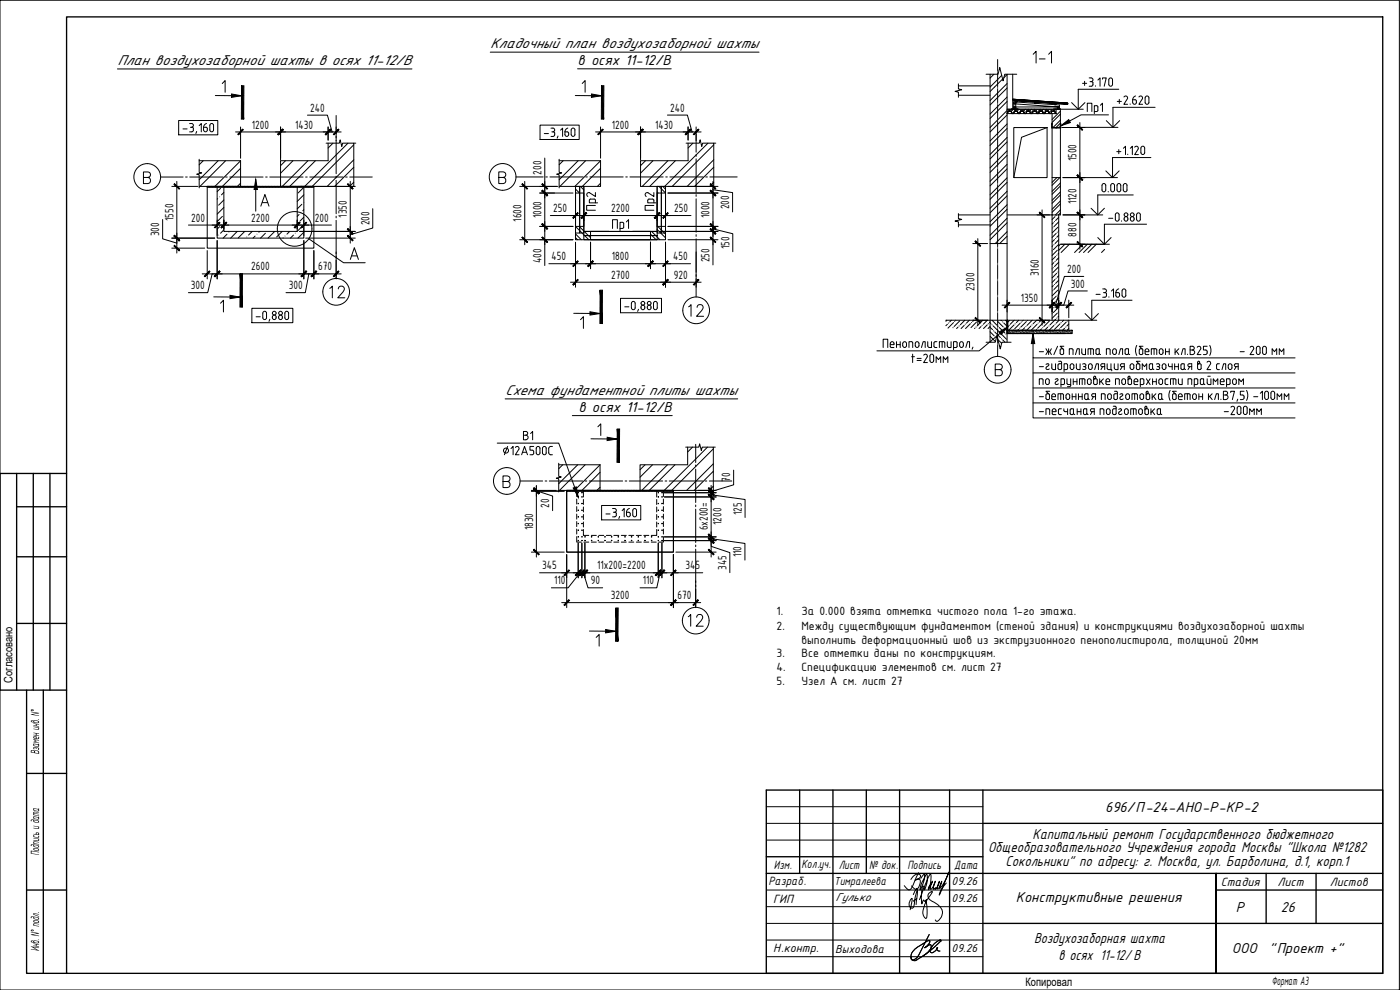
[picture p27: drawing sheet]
<svg xmlns="http://www.w3.org/2000/svg" width="420mm" height="297mm" viewBox="0 0 420 297" stroke-linecap="round" stroke-linejoin="round" font-family="sans-serif">
<defs><g id="words">
<g font-size="7.1">
<text x="97.7" y="90.7">12</text>
<text x="205.3" y="189.1">12</text>
</g>
<g font-size="6.6">
<text x="180.3" y="64.2" transform="rotate(-90 180.3 64.2)">Пр2</text>
<text x="205.3" y="96">12</text>
</g>
<g font-size="4.8">
<text x="309.9" y="251.7">Капитальный ремонт Государственного бюджетного</text>
<text x="296.5" y="255.7">Общеобразовательного Учреждения города Москвы &quot;Школа №1282</text>
<text x="301.8" y="259.7">Сокольники&quot; по адресу: г. Москва, ул. Барболина, д.1, корп.1</text>
<text x="384.4" y="273.6">26</text>
<text x="310.3" y="282.9">Воздухозаборная шахта</text>
<text x="317.7" y="287.9">в осях 11-12/ В</text>
</g>
<g font-size="4.7">
<text x="147.1" y="14.4">Кладочный план воздухозаборной шахты</text>
<text x="35.2" y="19.5">План воздухозаборной шахты в осях 11-12/В</text>
<text x="173.3" y="19.4">в осях 11-12/В</text>
<text x="151.6" y="118.5">Схема фундаментной плиты шахты</text>
<text x="173.6" y="123.5">в осях 11-12/В</text>
<text x="331.7" y="243.6">696/П-24-АНО-Р-КР-2</text>
<text x="304.8" y="270.6">Конструктивные решения</text>
<text x="370.9" y="273.5">Р</text>
<text x="369.7" y="286.1">ООО</text>
<text x="380.9" y="286.1">&quot;Проект +&quot;</text>
</g>
<g font-size="3.9">
<text x="93.1" y="33.5">240</text>
<text x="201.1" y="33.5">240</text>
<text x="75.6" y="38.6">1200</text>
<text x="88.6" y="38.6">1430</text>
<text x="183.6" y="38.6">1200</text>
<text x="196.7" y="38.6">1430</text>
<text x="162.5" y="52.4" transform="rotate(-90 162.5 52.4)">200</text>
<text x="323.1" y="48.4" transform="rotate(-90 323.1 48.4)">1500</text>
<text x="104.1" y="65.3" transform="rotate(-90 104.1 65.3)">1350</text>
<text x="162.5" y="65.5" transform="rotate(-90 162.5 65.5)">1000</text>
<text x="166" y="63.7">250</text>
<text x="183.4" y="63.7">2200</text>
<text x="202.4" y="63.7">250</text>
<text x="213" y="65.5" transform="rotate(-90 213 65.5)">1000</text>
<text x="218.9" y="62.8" transform="rotate(-90 218.9 62.8)">200</text>
<text x="323.1" y="61.3" transform="rotate(-90 323.1 61.3)">1120</text>
<text x="47.8" y="70.9" transform="rotate(-90 47.8 70.9)">300</text>
<text x="52.1" y="66.3" transform="rotate(-90 52.1 66.3)">1550</text>
<text x="57.4" y="66.5">200</text>
<text x="75.4" y="66.5">2200</text>
<text x="94.5" y="66.5">200</text>
<text x="110.8" y="67.6" transform="rotate(-90 110.8 67.6)">200</text>
<text x="156.5" y="66.5" transform="rotate(-90 156.5 66.5)">1600</text>
<text x="323.1" y="71" transform="rotate(-90 323.1 71)">880</text>
<text x="218.9" y="74.7" transform="rotate(-90 218.9 74.7)">150</text>
<text x="75.4" y="81.2">2600</text>
<text x="95.4" y="81.2">670</text>
<text x="162.5" y="78.9" transform="rotate(-90 162.5 78.9)">400</text>
<text x="165.5" y="78.1">450</text>
<text x="183.4" y="83.7">2700</text>
<text x="183.6" y="78.1">1800</text>
<text x="202" y="78.1">450</text>
<text x="202.2" y="83.7">920</text>
<text x="213" y="78.7" transform="rotate(-90 213 78.7)">250</text>
<text x="311.7" y="82.9" transform="rotate(-90 311.7 82.9)">3160</text>
<text x="320.3" y="81.9">200</text>
<text x="57.3" y="86.8">300</text>
<text x="86.6" y="86.8">300</text>
<text x="292.5" y="87.4" transform="rotate(-90 292.5 87.4)">2300</text>
<text x="321.3" y="86.3">300</text>
<text x="306.4" y="90.6">1350</text>
<text x="219.2" y="144.7" transform="rotate(-90 219.2 144.7)">70</text>
<text x="164.8" y="152.4" transform="rotate(-90 164.8 152.4)">20</text>
<text x="222.6" y="154.5" transform="rotate(-90 222.6 154.5)">125</text>
<text x="160" y="159.1" transform="rotate(-90 160 159.1)">1830</text>
<text x="212.4" y="159.1" transform="rotate(-90 212.4 159.1)">6х200=</text>
<text x="216.6" y="157.5" transform="rotate(-90 216.6 157.5)">1200</text>
<text x="222.5" y="167.2" transform="rotate(-90 222.5 167.2)">110</text>
<text x="162.7" y="170.9">345</text>
<text x="179.2" y="170.9">11х200=2200</text>
<text x="205.7" y="170.9">345</text>
<text x="218" y="171" transform="rotate(-90 218 171)">345</text>
<text x="166.3" y="175.4">110</text>
<text x="177.3" y="175.4">90</text>
<text x="183.3" y="179.8">3200</text>
<text x="192.9" y="175.4">110</text>
<text x="203.3" y="179.8">670</text>
<text x="233" y="184.5">1.</text>
<text x="240.5" y="184.5">За 0.000 взята отметка чистого пола 1-го этажа.</text>
<text x="233" y="188.9">2.</text>
<text x="240.5" y="188.9">Между существующим фундаментом (стеной здания) и конструкциями воздухозаборной шахты</text>
<text x="233" y="197.3">3.</text>
<text x="240.5" y="193.1">выполнить деформационный шов из экструзионного пенополистирола, толщиной 20мм</text>
<text x="240.5" y="197.3">Все отметки даны по конструкциям.</text>
<text x="233" y="201.4">4.</text>
<text x="240.5" y="201.4">Спецификацию элементов см. лист 27</text>
<text x="233" y="205.6">5.</text>
<text x="240.5" y="205.6">Узел А см. лист 27</text>
<text x="11.7" y="226.3" transform="rotate(-90 11.7 226.3)">Взамен инв . N°</text>
<text x="11.7" y="256.7" transform="rotate(-90 11.7 256.7)">Подпись и дата</text>
<text x="232.2" y="260.8">Изм.</text>
<text x="240.5" y="260.4">Колуч.</text>
<text x="245.2" y="260.4">.</text>
<text x="251.7" y="260.8">Лист</text>
<text x="260.8" y="260.8">№ док.</text>
<text x="272.3" y="260.8">Подпись</text>
<text x="286.4" y="260.6">Дата</text>
<text x="230.6" y="265.5">Разраб.</text>
<text x="366.4" y="265.8">Стадия</text>
<text x="383.4" y="265.8">Лист</text>
<text x="399.1" y="265.8">Листов</text>
<text x="232" y="270.8">ГИП</text>
<text x="11.7" y="285.4" transform="rotate(-90 11.7 285.4)">Инв. N° подл .</text>
<text x="232" y="285.7">Н.контр.</text>
<text x="381.7" y="295.4">Формат А3</text>
</g>
<g font-size="3.7">
<text x="250.3" y="265.6">Тимралеева</text>
<text x="285.6" y="265.5">09.26</text>
<text x="250.8" y="270.4">Гулько</text>
<text x="285.6" y="270.5">09.26</text>
<text x="250.7" y="285.8">Выходова</text>
<text x="285.6" y="285.5">09.26</text>
</g>
<g font-size="3.5">
<text x="3.7" y="204.8" transform="rotate(-90 3.7 204.8)">Согласовано</text>
<text x="307.8" y="295.9">Копировал</text>
</g>
</g></defs>
<g fill="none" stroke="#000" stroke-width=".3">
<path d="M70.7 39.6h31.7M72.2 38.1v9.4M84.2 38.1v10M92.3 34.6h6l1.4 5M98.5 38.1v3.9M100.9 38.1v4.1M178.7 39.6h31.7M180.2 38.1v9.4M192.2 38.1v10M200.3 34.5h6l1.4 5.1M206.5 38.1v3.9M208.9 38.1v4.1"/>
<path d="M314.2 38.3l-7.6 2.9-2.4 12.1M315.7 34.1v4M315.7 38.4v57.7M315.9 38.3h2.2M316.9 32.8v1.3M318.2 38.4v26.1h-16M318.2 32.7v5.4M43.1 53.2h1.3a.93 .93 0 0 1 .8 1 .93 .93 0 0 1-.8 .9h-1.3v-3.5h1.3a.83 .83 0 0 1 .8 .8 .83 .83 0 0 1-.8 .8M51.6 55.9h7.7M53.1 54.4v21.5M59.8 48.2h12.4v7.7h-12.4M59.8 47.8v3.9l.7 .2-1.5 .4 .8 .2v3.9"/>
<path d="M62.2 55.9v18.6h32v-18.6M62.2 55.9h32v.2h-32zM62.2 55.9h44.4M62.2 56.1h32M65.2 56.1v15.3h26v-15.3M65.3 59.6l-.1 .1M66.2 56.5l-1 1M67.2 56.1v13.3h22v-13.3M67.2 57.7l-.7 .8M67.2 60l-1.6 1.6M91.2 56.2l-1.7 1.7M91.2 58.4l-2 2"/>
<path d="M97.9 43h3.9l.3-1 .5 1.9 .2-.9h3.4v12.9M98.5 43v5.2h-14.3v7.7M105.1 54.4v18.5M106.2 43h.6M149.7 53.2h1.3a.93 .93 0 0 1 .8 1 .93 .93 0 0 1-.8 .9h-1.3v-3.5h1.3a.84 .84 0 0 1 .8 .8 .84 .84 0 0 1-.8 .8M156 55.9h11.4M157.5 54.4v19M162 57.9h10M163.5 47.4v32.3M167.8 48.2h12.4v7.7h-12.4M167.8 47.8v3.9l.8 .2-1.5 .4 .7 .2v3.9M172.7 55.9v16h27v-16"/>
<path d="M172.7 57.9h2.5v10h-2.5zM172.7 55.9h1.3v14h-1.3zM174 55.9h1.2v14h-1.2zM175.2 55.9v13.5h22v-13.5M197.2 57.9h2.5v10h-2.5zM197.2 55.9h1.3v14h-1.3zM197.2 57.6l.3 .3M197.8 55.9l1.9 2M198.5 55.9h1.2v14h-1.2zM198.9 55.9l.8 .9M200.5 57.9h15M205.9 43h4l.2-1.1 .5 2 .3-.9h3.3v12.9"/>
<path d="M206.5 43v5.2h-14.3v7.7h23.3M214 56.9l5.9 .9v5.8M214 54.4v25.1M214.2 43h.6M315.7 53.3h2.5M48.8 65.9v5.8l4.3 1.2M51.6 71.4h12.8M51.6 74.5h9.8M56.6 67.5h42.9M62.2 75.2v8.5M65.2 66v4.7M65.2 72.2v11.5"/>
<path d="M65.9 68l-.7 .7M66.7 64.9l-1.5 1.6M67.2 62.2l-2 2M67.2 66.7l-.2 .2M67.2 69l-1 1M67.2 66v2.7M68.1 70.3l-1.1 1.1M71.2 69.4l-2 2M73.4 69.4l-1.9 2M75.7 69.4l-1.1 1.1M76.6 70.8l-.7 .6M78 69.4l-.3 .3"/>
<path d="M79.7 70l-1.5 1.4M82.4 69.4l-2 2M84.7 69.4l-1.7 1.7M85 71.4h-.1M86.9 69.4l-.8 .9M88.1 70.5l-.9 .9M89.2 66v2.7M89.8 64.4l-.6 .5M89.9 69.4h16.7M90.6 61.3l-1.4 1.4M91.2 69.7l-1.8 1.7M91.2 62.9l-.3 .3"/>
<path d="M91.2 65.2l-1.2 1.1M91.2 67.4l-2 2M91.2 66v4.7M91.2 72.2v11.5M91.7 71.4h14.9M94.2 75.2v8.5M100.9 75.6v8.1M111.9 62.6v5.8l-6.8 2M156 71.9h16M162 67.9h10M164.7 79.1h42.5M165.2 64.7h42.2"/>
<path d="M172.7 63.2v4M172.7 72.7v13.5M172.7 71.3l.6 .6M172.7 68l4 3.9M172.7 70.2l1.8 1.7M173.8 67.9l1.4 1.4M175.2 69.4h22v1.3h-22zM175.2 70.7h22v1.2h-22zM175.3 69.4l1.9 1.9M177.2 69.4h18v2.5h-18zM177.2 72.7v7.9M195.2 70.2l1.7 1.7"/>
<path d="M195.2 72.6v8M195.5 69.4l2.5 2.5M197.2 68.9l2.5 2.5M197.2 64.9v1.3M197.4 67.9l2.3 2.3M198 69.4h17.5M199.6 67.9l.1 .1M199.7 63.2v4M199.7 72.7v13.5M200.5 71.9h15M200.5 67.9h15M208.9 75.6v10.6"/>
<path d="M214 68.7l5.9 1.4v5.4M214 69.4v-1.5v1.5M317.7 64.5v31.6M318.2 73.3h13.3M60.7 82.2h41.7M63.7 82.2l-1.4 5.6h-5.8M92.7 82.2l-1.1 5.6h-5.8M171.2 84.7h39.2M302.2 96.1h.2v4h-.2zM302.2 96.1h18.6v3M302.4 99.1h19.4v1h-19.4zM302.4 99.1h17.4"/>
<path d="M302.2 100.1h17.6M167.7 139.5h12.4v7.6h-12.4M167.7 139v3.9l.7 .2-1.5 .4 .8 .2v3.9M205.8 134.2h3.9l.3-1 .5 2 .2-1h3.4v12.9h-22v-7.6h14.3v-5.3M214.1 134.2h.6M151 144.5h1.3a.92 .92 0 0 1 .8 .9 .92 .92 0 0 1-.8 .9h-1.3v-3.5h1.3a.84 .84 0 0 1 .8 .8 .84 .84 0 0 1-.8 .9M159.5 147.3h9.8M159.5 147.1h7.4M161 147.2l4.8 1.6v4.4M161 147.3v-.2v.2M161 145.7v21.4M170.1 147.1h32v18.6h-32v-18.6h32v.2h-32z"/>
<path d="M170.1 147.3h32v18.4h-32zM173.1 147.3v1.7M173.1 149.7v1.5M173.1 152v1.5M173.1 154.2v1.6M173.1 156.5v1.5M173.1 158.7v1.5M175.1 158.9v1.7h1.6M175.1 147.3v1.8M175.1 149.9v1.5M175.1 152.1v1.5M175.1 154.4v1.5"/>
<path d="M175.1 156.6v1.5M197.1 158.9v1.7h-1.6M197.1 147.3v1.8M197.1 149.9v1.5M197.1 152.1v1.5M197.1 154.4v1.5M197.1 156.6v1.5M199.1 147.3v1.7M199.1 149.7v1.5M199.1 152v1.5M199.1 154.2v1.6M199.1 156.5v1.5"/>
<path d="M199.1 158.7v1.5M199.4 149.1h15.5M199.4 147.8h15.5M209.5 147.1h5.4M213.4 148.5l10.2 1.4v5.4M213.4 149.1v-1.3v1.3M213.4 147.8v-.7v.7M213.4 145.7v21.4M220.2 141.1v4.4l-6.8 2M159.5 165.7h9.8M161.9 171.9h49M170.1 166.4v15.9"/>
<path d="M173.1 161v1.7h1.4M173.5 171.9h1.1h-1.1M173.5 162.9v10.5M174.1 171.9l-3.6 4.5h-5M174.6 171.9h.9h-.9M174.6 162.9v10.5M175.1 171.9l1.4 4.5h4.4M175.2 162.7h1.5M175.5 162.9v10.5M177.5 162.7h1.5M177.5 160.6h1.5M179.7 162.7h1.5"/>
<path d="M179.7 160.6h1.5M182 162.7h1.5M182 160.6h1.5M184.2 162.7h1.5M184.2 160.6h1.5M186.5 162.7h1.5M186.5 160.6h1.5M188.7 162.7h1.5M188.7 160.6h1.5M191 162.7h1.5M191 160.6h1.5M193.2 162.7h1.5"/>
<path d="M193.2 160.6h1.5M195.5 162.7h1.5M197.5 171.9h1.1h-1.1M197.5 162.9v10.5M198.1 171.9l-1 4.5h-5M198.6 162.9v10.5M199.1 161v1.7h-1.4M199.4 162.2h15.5M199.4 161.1h15.5M202.1 166.4v15.9M202.8 165.7h12.1M208.8 174.3v8"/>
<path d="M213.4 163.9l5.6 1.9v6M213.4 161.6l10.2 1.5v4.9M213.4 162.2v-1.1v1.1M168.6 180.8h41.7"/>
<circle cx="173.5" cy="149.1" r=".07"/>
<circle cx="173.5" cy="157.1" r=".07"/>
<circle cx="173.5" cy="151.1" r=".07"/>
<circle cx="173.5" cy="159.1" r=".07"/>
<circle cx="173.5" cy="155.1" r=".07"/>
<circle cx="173.5" cy="147.8" r=".07"/>
<circle cx="173.5" cy="153.1" r=".07"/>
<circle cx="174.6" cy="159.1" r=".07"/>
<circle cx="174.6" cy="153.1" r=".07"/>
<circle cx="174.6" cy="157.1" r=".07"/>
<circle cx="174.6" cy="147.8" r=".07"/>
<circle cx="174.6" cy="155.1" r=".07"/>
<circle cx="174.6" cy="151.1" r=".07"/>
<circle cx="174.6" cy="149.1" r=".07"/>
<circle cx="197.6" cy="149.1" r=".07"/>
<circle cx="197.6" cy="157.1" r=".07"/>
<circle cx="197.6" cy="159.1" r=".07"/>
<circle cx="197.6" cy="155.1" r=".07"/>
<circle cx="197.6" cy="151.1" r=".07"/>
<circle cx="197.6" cy="147.8" r=".07"/>
<circle cx="197.6" cy="153.1" r=".07"/>
<circle cx="198.7" cy="153.1" r=".07"/>
<circle cx="198.7" cy="155.1" r=".07"/>
<circle cx="198.7" cy="157.1" r=".07"/>
<circle cx="198.7" cy="151.1" r=".07"/>
<circle cx="198.7" cy="149.1" r=".07"/>
<circle cx="198.7" cy="159.1" r=".07"/>
<circle cx="198.7" cy="147.8" r=".07"/>
<circle cx="173.5" cy="161.1" r=".07"/>
<circle cx="173.5" cy="162.2" r=".07"/>
<circle cx="174.6" cy="162.2" r=".07"/>
<circle cx="174.6" cy="161.1" r=".07"/>
<circle cx="175.5" cy="161.1" r=".07"/>
<circle cx="175.5" cy="162.2" r=".07"/>
<circle cx="177.5" cy="161.1" r=".07"/>
<circle cx="177.5" cy="162.2" r=".07"/>
<circle cx="179.5" cy="162.2" r=".07"/>
<circle cx="179.5" cy="161.1" r=".07"/>
<circle cx="181.5" cy="161.1" r=".07"/>
<circle cx="181.5" cy="162.2" r=".07"/>
<circle cx="183.5" cy="161.1" r=".07"/>
<circle cx="183.5" cy="162.2" r=".07"/>
<circle cx="185.5" cy="161.1" r=".07"/>
<circle cx="185.5" cy="162.2" r=".07"/>
<circle cx="187.5" cy="161.1" r=".07"/>
<circle cx="187.5" cy="162.2" r=".07"/>
<circle cx="189.5" cy="161.1" r=".07"/>
<circle cx="189.5" cy="162.2" r=".07"/>
<circle cx="191.5" cy="162.2" r=".07"/>
<circle cx="191.5" cy="161.1" r=".07"/>
<circle cx="193.5" cy="162.2" r=".07"/>
<circle cx="193.5" cy="161.1" r=".07"/>
<circle cx="195.5" cy="161.1" r=".07"/>
<circle cx="195.5" cy="162.2" r=".07"/>
<circle cx="197.6" cy="162.2" r=".07"/>
<circle cx="197.6" cy="161.1" r=".07"/>
<circle cx="198.7" cy="162.2" r=".07"/>
<circle cx="198.7" cy="161.1" r=".07"/>
</g>
<g fill="none" stroke="#000" stroke-width=".3">
<path d="M61 48.2l-1.2 1.2M65.5 48.2l-5.7 5.7M67.7 48.2l-7.7 7.7M72.2 48.2l-7.7 7.7M72.2 50.5l-5.5 5.4M72.2 55l-1 .9M85.7 48.2l-1.5 1.5M87.9 48.2l-3.7 3.8M92.4 48.2l-7.7 7.7M94.7 48.2l-7.7 7.7M99.9 43l-1.4 1.4M104.4 43l-13 12.9"/>
<path d="M106.2 47.9l-8 8M106.2 43.4l-12.5 12.5M106.2 50.2l-5.8 5.7M106.2 54.7l-1.3 1.2M169 48.2l-1.2 1.2M173.5 48.2l-5.7 5.7M175.7 48.2l-7.7 7.7M180.2 48.2l-7.7 7.7M180.2 50.5l-5.4 5.4M193.7 48.2l-1.5 1.5M196 48.2l-3.8 3.8M200.4 48.2l-7.7 7.7"/>
<path d="M202.7 48.2l-7.7 7.7M208 43l-1.5 1.4M212.5 43l-13 12.9M214.2 47.9l-8 8M214.2 43.4l-12.5 12.5M214.2 50.2l-5.7 5.7M214.2 54.7l-1.2 1.2M168.9 139.5l-1.2 1.1M173.4 139.5l-5.7 5.6M175.6 139.5l-7.7 7.6M180.1 139.5l-7.7 7.6M193.6 139.5l-1.5 1.4"/>
<path d="M195.8 139.5l-3.7 3.7M200.3 139.5l-7.7 7.6M202.6 139.5l-7.7 7.6M207.8 134.2l-1.4 1.4M212.3 134.2l-13 12.9M214.1 139.2l-8 7.9M214.1 134.7l-12.5 12.4M180.1 141.7l-5.5 5.4M180.1 146.2l-1 .9M214.1 141.4l-5.8 5.7M214.1 145.9l-1.3 1.2"/>
</g>
<g fill="none" stroke="#000" stroke-width=".3">
<path d="M299.4 17.9v3.3M100.9 34.7v5.4M299.4 21.5v.2M299.4 22v4M299.4 26.3v.2M299.4 26.8v4M299.4 31.1v.2M299.4 31.6v4M299.4 35.9v.2M299.4 36.4v4M48.2 53.1h6.7M55.7 53.1h.5"/>
<path d="M56.9 53.1h10.1M67.7 53.1h.5M69 53.1h10M79.7 53.1h.5M81 53.1h10M91.7 53.1h.5M93 53.1h10M100.9 40.9v.5M100.9 42.1v10M100.9 52.9v.5M100.9 54.1v10M103.7 53.1h.5"/>
<path d="M105 53.1h6.7M154.8 53.1h8.2M163.8 53.1h.5M165 53.1h10M175.8 53.1h.5M177 53.1h10M187.8 53.1h.5M189 53.1h10M199.8 53.1h.5M201 53.1h10M208.9 40.2v5.5M208.9 46.4v.5"/>
<path d="M208.9 47.7v10M208.9 58.4v.5M208.9 59.7v10M211.8 53.1h.5M213 53.1h8.2M299.4 40.7v.2M299.4 41.2v4M299.4 45.5v.2M299.4 46v4M299.4 50.3v.2M299.4 50.8v4M299.4 55.1v.2"/>
<path d="M299.4 55.6v4M299.4 59.9v.2M100.9 64.9v.5M100.9 66.1v10M100.9 76.9v.5M100.9 78.1v5.5M208.9 70.4v.5M208.9 71.7v10M299.4 60.4v4M299.4 64.7v.2M299.4 65.2v4M299.4 69.5v.2"/>
<path d="M299.4 70v4M299.4 74.3v.2M299.4 74.8v4M299.4 79.1v.2M299.4 79.6v4M208.9 82.4v.5M208.9 83.7v5.4M299.4 83.9v.2M299.4 84.4v4M299.4 88.7v.2M299.4 89.2v4M299.4 93.5v.2"/>
<path d="M299.4 94v4M299.4 98.3v.2M299.4 98.8v4M299.4 103.1v.2M299.4 103.6v3.4M208.8 133.3v5.5M208.8 139.5v.5M156.1 144.3h6.8M163.6 144.3h.5M164.8 144.3h10.1M175.6 144.3h.5M176.8 144.3h10.1"/>
<path d="M187.6 144.3h.5M188.8 144.3h10.1M199.6 144.3h.5M200.9 144.3h10M208.8 140.8v10M208.8 151.5v.5M208.8 152.8v10M211.6 144.3h.5M212.9 144.3h6.7M208.8 163.5v.5M208.8 164.8v10M208.8 175.5v.5"/>
<path d="M208.8 176.8v5.4"/>
</g>
<!-- layer: 0 -->
<g fill="#000" stroke="#000" stroke-width=".3">
<path d="M72.9 38.8l-1.4 1.6 1.5-1.5zM71.4 40.3l1.5-1.5-1.4 1.6z"/>
<path d="M84.9 38.8l-1.4 1.6 1.5-1.5zM83.4 40.3l1.5-1.5-1.4 1.6z"/>
<path d="M99.1 38.8l-1.3 1.6 1.5-1.5zM97.6 40.3l1.5-1.5-1.3 1.6z"/>
<path d="M180.9 38.8l-1.3 1.6 1.5-1.5zM179.4 40.3l1.5-1.5-1.3 1.6z"/>
<path d="M192.9 38.8l-1.3 1.6 1.5-1.5zM191.4 40.3l1.5-1.5-1.3 1.6z"/>
<path d="M207.2 38.8l-1.4 1.6 1.5-1.5zM205.7 40.3l1.5-1.5-1.4 1.6z"/>
<path d="M323.3 37.6l1.5 1.5 .1-.2zM323.3 37.6l.1-.2 1.5 1.5z"/>
<path d="M52.2 55.3l1.5 1.5 .2-.2zM52.4 55.1l1.5 1.5-1.7-1.3z"/>
<path d="M83.4 40.3l.1 .1 1.4-1.6zM84.9 38.8l.1 .1-1.5 1.5z"/>
<path d="M97.6 40.3l.2 .1 1.3-1.6zM99.1 38.8l.2 .1-1.5 1.5z"/>
<path d="M100.1 40.3l.1 .1 1.4-1.6zM101.6 38.8l.1 .1-1.5 1.5z"/>
<path d="M104.3 55.3l1.5 1.5 .1-.2zM104.4 55.1l1.5 1.5-1.6-1.3z"/>
<path d="M156.7 55.3l1.5 1.5 .1-.2zM156.8 55.1l1.5 1.5-1.6-1.3z"/>
<path d="M162.8 57.1l-.2 .2 1.7 1.3zM162.6 57.3l1.7 1.3-.2 .2z"/>
<path d="M162.6 57.3l1.5 1.5 .2-.2zM162.6 57.3l.2-.2 1.5 1.5z"/>
<path d="M162.6 55.3l1.5 1.5 .2-.2zM162.6 55.3l.2-.2 1.5 1.5z"/>
<path d="M191.4 40.3l.2 .1 1.3-1.6zM192.9 38.8l.2 .1-1.5 1.5z"/>
<path d="M205.7 40.3l.1 .1 1.4-1.6zM207.2 38.8l.1 .1-1.5 1.5z"/>
<path d="M208.1 40.3l.2 .1 1.3-1.6zM209.6 38.8l.2 .1-1.5 1.5z"/>
<path d="M213.3 57.1l-.2 .2 1.7 1.3zM213.1 57.3l1.7 1.3-.2 .2z"/>
<path d="M213.1 57.3l1.5 1.5 .2-.2zM213.3 57.1l1.5 1.5-1.7-1.3z"/>
<path d="M213.1 55.3l1.5 1.5 .2-.2zM213.1 55.3l.2-.2 1.5 1.5z"/>
<path d="M323.3 52.6l1.6 1.4-1.5-1.5zM323.3 52.6l1.6 1.4-.1 .1z"/>
<path d="M323.3 52.6l1.5 1.5 .1-.1zM323.3 52.6l.1-.1 1.5 1.5z"/>
<path d="M52.4 70.6l-.2 .2 1.7 1.3zM52.2 70.8l1.7 1.3-.2 .2z"/>
<path d="M52.4 73.6l-.2 .2 1.7 1.3zM52.2 73.8l1.7 1.3-.2 .2z"/>
<path d="M52.2 70.8l1.5 1.5 .2-.2zM52.2 70.8l.2-.2 1.5 1.5z"/>
<path d="M65.8 66.7l-1.3 1.7 1.5-1.5zM65.8 66.7l-1.3 1.7-.2-.2z"/>
<path d="M67.9 66.7l-1.5 1.5 .1 .2zM67.9 66.7l.1 .2-1.5 1.5z"/>
<path d="M67.9 66.7l-1.4 1.7 1.5-1.5zM67.9 66.7l-1.4 1.7-.1-.2z"/>
<path d="M89.9 66.7l-1.6 1.5 .2 .2zM89.9 66.7l.1 .2-1.5 1.5z"/>
<path d="M89.9 66.7l-1.4 1.7 1.5-1.5zM89.9 66.7l-1.4 1.7-.2-.2z"/>
<path d="M90.4 68.2l.1 .2 1.4-1.7zM91.9 66.7l.1 .2-1.5 1.5z"/>
<path d="M104.4 70.6l-.1 .2 1.6 1.3zM104.3 70.8l1.6 1.3-.1 .2z"/>
<path d="M104.4 68.6l-.1 .2 1.6 1.3zM104.3 68.8l1.6 1.3-.1 .2z"/>
<path d="M104.3 68.8l1.5 1.5 .1-.2zM104.4 68.6l1.5 1.5-1.6-1.3z"/>
<path d="M156.8 71.1l-.1 .2 1.6 1.3zM156.7 71.3l1.6 1.3-.1 .2z"/>
<path d="M162.6 71.3l1.7 1.3-1.5-1.5zM162.6 71.3l1.7 1.3-.2 .2z"/>
<path d="M162.6 67.3l1.7 1.3-1.5-1.5zM162.6 67.3l1.7 1.3-.2 .2z"/>
<path d="M162.6 67.3l1.5 1.5 .2-.2zM162.6 67.3l.2-.2 1.5 1.5z"/>
<path d="M173.4 78.3l-1.4 1.7 1.5-1.5zM173.4 78.3l-1.4 1.7-.1-.2z"/>
<path d="M173.4 63.8l-1.4 1.7 1.5-1.5zM173.4 63.8l-1.4 1.7-.1-.2z"/>
<path d="M177.9 78.3l-1.5 1.5 .2 .2zM177.9 78.3l.2 .2-1.5 1.5z"/>
<path d="M177.9 78.3l-1.3 1.7 1.5-1.5zM177.9 78.3l-1.3 1.7-.2-.2z"/>
<path d="M194.4 79.8l.2 .2 1.3-1.7zM195.9 78.3l.2 .2-1.5 1.5z"/>
<path d="M195.9 78.3l-1.3 1.7 1.5-1.5zM195.9 78.3l-1.3 1.7-.2-.2z"/>
<path d="M197.9 63.8l-1.5 1.5 .2 .2zM197.9 63.8l.2 .2-1.5 1.5z"/>
<path d="M197.9 63.8l-1.3 1.7 1.5-1.5zM197.9 63.8l-1.3 1.7-.2-.2z"/>
<path d="M198.9 79.8l.2 .2 1.3-1.7zM200.4 78.3l.2 .2-1.5 1.5z"/>
<path d="M198.9 65.3l.2 .2 1.3-1.7zM200.4 63.8l.2 .2-1.5 1.5z"/>
<path d="M213.3 71.1l-.2 .2 1.7 1.3zM213.1 71.3l1.7 1.3-.2 .2z"/>
<path d="M213.3 67.1l-.2 .2 1.7 1.3zM213.1 67.3l1.7 1.3-.2 .2z"/>
<path d="M213.3 67.1l-.2 .2 1.7 1.3zM213.1 67.3l1.7 1.3-.2 .2z"/>
<path d="M213.1 68.8l1.5 1.5 .2-.2zM213.1 68.8l.2-.2 1.5 1.5z"/>
<path d="M213.1 68.8l1.5 1.5 .2-.2zM213.1 68.8l.2-.2 1.5 1.5z"/>
<path d="M292.6 72.4l1.5 1.5 .2-.1zM292.6 72.4l.2-.2 1.5 1.6z"/>
<path d="M311.9 63.8l1.5 1.5 .2-.1zM311.9 63.8l.2-.1 1.5 1.5z"/>
<path d="M323.3 72.6l1.6 1.4-1.5-1.5zM323.3 72.6l1.6 1.4-.1 .1z"/>
<path d="M323.3 63.8l1.6 1.4-1.5-1.5zM323.3 63.8l1.6 1.4-.1 .1z"/>
<path d="M323.3 63.8l1.5 1.5 .1-.1zM323.3 63.8l.1-.1 1.5 1.5z"/>
<path d="M62.8 81.3l-1.3 1.7 1.5-1.5zM61.3 82.8l1.5-1.5-1.3 1.7z"/>
<path d="M64.3 82.8l.2 .2 1.3-1.7zM65.8 81.3l.2 .2-1.5 1.5z"/>
<path d="M65.8 81.3l-1.3 1.7 1.5-1.5zM65.8 81.3l-1.3 1.7-.2-.2z"/>
<path d="M90.4 82.8l.1 .2 1.4-1.7zM91.9 81.3l.1 .2-1.5 1.5z"/>
<path d="M91.9 81.3l-1.4 1.7 1.5-1.5zM91.9 81.3l-1.4 1.7-.1-.2z"/>
<path d="M94.8 81.3l-1.4 1.5 .1 .2zM94.8 81.3l.2 .2-1.5 1.5z"/>
<path d="M94.8 81.3l-1.3 1.7 1.5-1.5zM94.8 81.3l-1.3 1.7-.1-.2z"/>
<path d="M100.1 82.8l.1 .2 1.4-1.7zM101.6 81.3l.1 .2-1.5 1.5z"/>
<path d="M173.4 83.8l-1.4 1.7 1.5-1.5zM173.4 83.8l-1.4 1.7-.1-.1z"/>
<path d="M198.9 85.4l.2 .1 1.3-1.7zM200.4 83.8l.2 .2-1.5 1.5z"/>
<path d="M200.4 83.8l-1.3 1.7 1.5-1.5zM200.4 83.8l-1.3 1.7-.2-.1z"/>
<path d="M208.1 85.4l.2 .1 1.3-1.7zM209.6 83.8l.2 .2-1.5 1.5z"/>
<path d="M292.6 95.4l1.7 1.4-1.5-1.5zM292.6 95.4l1.7 1.4-.2 .1z"/>
<path d="M302.9 90.7l-1.3 1.7 1.5-1.5zM301.4 92.2l1.5-1.5-1.3 1.7z"/>
<path d="M312.1 95.3l-.2 .1 1.7 1.4zM311.9 95.4l1.7 1.4-.2 .1z"/>
<path d="M314.9 92.2l.2 .2 1.3-1.7zM316.4 90.7l.2 .2-1.5 1.5z"/>
<path d="M316.4 90.7l-1.3 1.7 1.5-1.5zM314.9 92.2l1.5-1.5-1.3 1.7z"/>
<path d="M316.9 92.2l.2 .2 1.3-1.7zM318.4 90.7l.2 .2-1.5 1.5z"/>
<path d="M318.4 90.7l-1.3 1.7 1.5-1.5zM316.9 92.2l1.5-1.5-1.3 1.7z"/>
<path d="M319.9 92.2l.2 .2 1.3-1.7zM321.4 90.7l.2 .2-1.5 1.5z"/>
<path d="M160.3 146.3l-.2 .2 1.7 1.3zM160.1 146.5l1.7 1.3-.2 .2z"/>
<path d="M160.1 146.7l1.5 1.5 .2-.2zM160.1 146.7l.2-.2 1.5 1.5z"/>
<path d="M160.1 146.7l1.5 1.5 .2-.2zM160.1 146.7l.2-.2 1.5 1.5z"/>
<path d="M212.8 147l-.2 .2 1.7 1.3zM212.6 147.2l1.7 1.3-.2 .2z"/>
<path d="M212.8 146.3l-.2 .2 1.7 1.3zM212.6 146.5l1.7 1.3-.2 .2z"/>
<path d="M212.6 148.4l1.5 1.5 .2-.1zM212.6 148.4l.2-.1 1.5 1.5z"/>
<path d="M212.6 148.4l1.5 1.5 .2-.1zM212.6 148.4l.2-.1 1.5 1.5z"/>
<path d="M212.6 147.2l1.5 1.5 .2-.2zM212.6 147.2l.2-.2 1.5 1.5z"/>
<path d="M160.3 164.8l-.2 .2 1.7 1.3zM160.1 165l1.7 1.3-.2 .2z"/>
<path d="M170.8 171l-1.4 1.7 1.5-1.5zM170.8 171l-1.4 1.7-.2-.2z"/>
<path d="M172.7 172.5l.1 .2 1.4-1.7zM174.2 171l.1 .2-1.5 1.5z"/>
<path d="M172.7 172.5l.1 .2 1.4-1.7zM174.2 171l.1 .2-1.5 1.5z"/>
<path d="M175.3 171l-1.5 1.5 .2 .2zM175.3 171l.2 .2-1.5 1.5z"/>
<path d="M175.3 171l-1.3 1.7 1.5-1.5zM175.3 171l-1.3 1.7-.2-.2z"/>
<path d="M176.2 171l-1.3 1.7 1.5-1.5zM176.2 171l-1.3 1.7-.2-.2z"/>
<path d="M176.2 171l-1.3 1.7 1.5-1.5zM176.2 171l-1.3 1.7-.2-.2z"/>
<path d="M198.2 171l-1.5 1.5 .2 .2zM198.2 171l.2 .2-1.5 1.5z"/>
<path d="M198.2 171l-1.5 1.5 .2 .2zM198.2 171l.2 .2-1.5 1.5z"/>
<path d="M199.3 171l-1.3 1.7 1.5-1.5zM199.3 171l-1.3 1.7-.2-.2z"/>
<path d="M199.3 171l-1.3 1.7 1.5-1.5zM199.3 171l-1.3 1.7-.2-.2z"/>
<path d="M201.3 172.5l.1 .2 1.4-1.7zM202.8 171l.1 .2-1.5 1.5z"/>
<path d="M212.8 164.8l-.2 .2 1.7 1.3zM212.6 165l1.7 1.3-.2 .2z"/>
<path d="M212.8 160.3l-.2 .1 1.7 1.4zM212.6 160.4l1.7 1.4-.2 .1z"/>
<path d="M212.8 160.3l-.2 .1 1.7 1.4zM212.6 160.4l1.7 1.4-.2 .1z"/>
<path d="M212.6 161.5l1.5 1.5 .2-.1zM212.6 161.5l.2-.1 1.5 1.5z"/>
<path d="M212.6 161.5l1.5 1.5 .2-.1zM212.6 161.5l.2-.1 1.5 1.5z"/>
<path d="M170.8 180l-1.4 1.7 1.5-1.5zM170.8 180l-1.4 1.7-.2-.2z"/>
<path d="M201.3 181.5l.1 .2 1.4-1.7zM202.8 180l.1 .2-1.5 1.5z"/>
<path d="M202.8 180l-1.4 1.7 1.5-1.5zM202.8 180l-1.4 1.7-.1-.2z"/>
<path d="M208 181.5l.1 .2 1.4-1.7zM209.5 180l.1 .2-1.5 1.5z"/>
<circle cx="315.7" cy="37.1" r=".04"/>
<circle cx="315.7" cy="37.2" r=".04"/>
<circle cx="315.9" cy="38.3" r=".04"/>
<circle cx="316.8" cy="38.3" r=".04"/>
<circle cx="316.9" cy="38.4" r=".04"/>
<circle cx="317.1" cy="38.4" r=".04"/>
<circle cx="317.1" cy="38.3" r=".04"/>
<circle cx="318.4" cy="38.4" r=".04"/>
</g>
<g fill="none" stroke="#000" stroke-width=".3">
<path d="M298.7 110.9h1.3a.93 .93 0 0 1 .8 .9 .93 .93 0 0 1-.8 .9h-1.3v-3.5h1.3a.84 .84 0 0 1 .8 .9 .84 .84 0 0 1-.8 .8"/>
<circle cx="44.2" cy="53.1" r="4"/>
<circle cx="150.8" cy="53.1" r="4"/>
<circle cx="299.4" cy="111" r="4"/>
<circle cx="152.1" cy="144.3" r="4"/>
</g>
<g fill="none" stroke="#fff" stroke-width=".3">
<path d="M316.7 14.7v4.9M68.7 23.5v4.9M176.7 23.5v4.9M324 26.4h10.8M325.4 34h6.3M334.4 31.8h11.3M53.6 40.5h11.8M82 57.6v5M162.1 41.9h11.7M329.9 58.1h9.2M334.3 46.9h10.1M103.9 78.5h4.9"/>
<path d="M189.5 65.4v3.7M331.9 66.9h11.2M68.2 89.4v4.9M75.6 96.8h12.3M176.2 94.3v4.9M186.2 93.8h12.3M328.1 89.7h10.7M264.2 104.8h28.7M271.7 109.3h13.6M150.2 137h16.5M156.2 132.4h4.5M181.4 126.5v4.9"/>
<path d="M180.6 156h11.7M180.9 189.7v4.9"/>
</g>
<g fill="#fff" stroke="#fff" stroke-width=".3">
<path d="M65.5 23.5l3.2 4.9h-3.2zM65.5 23.5l3.2 4.9v-4.9z"/>
<path d="M65 89.4l3.2 4.9h-3.2zM65 89.4l3.2 4.9v-4.9z"/>
<path d="M75.6 92.5h12.3l-12.3 4.3zM75.6 96.8h12.3v-4.3z"/>
<path d="M53.6 36.2h11.8l-11.8 4.3zM53.6 40.5h11.8v-4.3z"/>
<path d="M77.1 57.6l4.9 5h-4.9zM77.1 57.6l4.9 5v-5z"/>
<path d="M103.9 73.6h4.9l-4.9 4.9zM108.8 73.6l-4.9 4.9h4.9z"/>
<path d="M173.5 23.5l3.2 4.9h-3.2zM173.5 23.5l3.2 4.9v-4.9z"/>
<path d="M173 94.3l3.2 4.9h-3.2zM173 94.3l3.2 4.9v-4.9z"/>
<path d="M186.2 89.5h12.3l-12.3 4.3zM186.2 93.8h12.3v-4.3z"/>
<path d="M162.1 37.5h11.7l-11.7 4.4zM162.1 41.9h11.7v-4.4z"/>
<path d="M182.9 65.4l6.6 3.7h-6.6zM182.9 65.4l6.6 3.7v-3.7z"/>
<path d="M178.2 126.5l3.2 4.9h-3.2zM178.2 126.5l3.2 4.9v-4.9z"/>
<path d="M177.7 189.7l3.2 4.9h-3.2zM177.7 189.7l3.2 4.9v-4.9z"/>
<path d="M180.6 151.7h11.7l-11.7 4.3zM180.6 156h11.7v-4.3z"/>
<path d="M156.2 129h4.5l-4.5 3.4zM156.2 132.4h4.5v-3.4z"/>
<path d="M150.2 133.5h16.5l-16.5 3.5zM150.2 137h16.5v-3.5z"/>
<path d="M331.9 63.4h11.2l-11.2 3.5zM331.9 66.9h11.2v-3.5z"/>
<path d="M328.1 86.2h10.7l-10.7 3.5zM328.1 89.7h10.7v-3.5z"/>
<path d="M329.9 54.6h9.2l-9.2 3.5zM329.9 58.1h9.2v-3.5z"/>
<path d="M308.8 14.7l7.9 4.9h-7.9zM308.8 14.7l7.9 4.9v-4.9z"/>
<path d="M325.4 30.5h6.3l-6.3 3.5zM325.4 34h6.3v-3.5z"/>
<path d="M264.2 101.3h28.7l-28.7 3.5zM264.2 104.8h28.7v-3.5z"/>
<path d="M271.7 105.8h13.6l-13.6 3.5zM271.7 109.3h13.6v-3.5z"/>
<path d="M324 22.9h10.8l-10.8 3.5zM324 26.4h10.8v-3.5z"/>
<path d="M334.3 43.4h10.1l-10.1 3.5zM334.3 46.9h10.1v-3.5z"/>
<path d="M334.4 28.3h11.3l-11.3 3.5zM334.4 31.8h11.3v-3.5z"/>
</g>
<g fill="#000" stroke="#000" stroke-width=".3">
<path d="M69.5 28.2l3 .5-3 .5zM177.5 28.2l3 .5-3 .5zM318.3 37.7l2.4-1.8 .5 .9zM76.8 53.9l.5 3h-1zM69 88.6l3 .5-3 .5zM177.1 93.5l3 .6-3 .4zM299.8 99.6l2.6-1.5-1.9 2.3zM182.2 131.2l3 .5-3 .5zM172 146.4l1-.3 .5 3zM181.8 188.9l3 .5-3 .5z"/>
<path d="M72.5 25.7h.7l-.1 10zM72.5 25.7l-.1 10h.7z"/>
<path d="M180.5 25.7h.7v10zM180.5 25.7v10h.7z"/>
<path d="M72.1 82.1l.6 10h-.7zM72.1 82.1l.6 10 .1-10z"/>
<path d="M180.1 87.1l.6 10h-.7zM180.1 87.1l.6 10 .1-10z"/>
<path d="M185.3 128.7h.6v10zM185.3 128.7l-.1 10h.7z"/>
<path d="M184.8 182.4l.6 10h-.7zM184.8 182.4l.6 10 .1-10z"/>
</g>
<g fill="none" stroke="#000" stroke-width=".3">
<path d="M310.1 16.3l.8-.9v3.5M311.9 17.7h1.7M314.7 16.3l.9-.9v3.5M53.6 36.2h11.8v4.3h-11.8zM54.9 38.7h1.3M56.9 37.1l.6-.1a.56 .56 0 0 1 .5 .6 .56 .56 0 0 1-.5 .6M57.1 38.2h.6M57.7 38.2l.3 .3M58 38.6v.5M58 39l-.2 .5-.9 .1M59 39.4l-.2 .7M59.8 37.7l.6-.6v2.5"/>
<path d="M61.1 38.2h.7M61.8 38.2a.64 .64 0 0 1 .4 .9 .64 .64 0 0 1-1 .2l-.1-1.1M62 37.1a1.2 1.2 0 0 0-.9 1.1M63 37.3a.56 .56 0 0 1 .7-.2 .56 .56 0 0 1 .4 .5v1.4a.56 .56 0 0 1-.6 .5 .56 .56 0 0 1-.5-.5zM64.6 28.7h7.9M66.7 25.1l.9-.9v3.5M162.1 37.5h11.7v4.4h-11.7zM165.4 38.4h.5a.56 .56 0 0 1 .6 .6 .56 .56 0 0 1-.6 .5M165.6 39.6l.8 .2v.9l-.4 .2M168.2 39.1l.6-.7v2.5M169.5 39.6h.7a.64 .64 0 0 1 .4 .9 .64 .64 0 0 1-1 .1zM170.4 38.4a1.2 1.2 0 0 0-.9 1.2"/>
<path d="M171.5 38.7a.55 .55 0 0 1 .6-.3 .55 .55 0 0 1 .4 .6l.1 1.4a.56 .56 0 0 1-.6 .5 .56 .56 0 0 1-.6-.5zM172.7 28.7h7.8M174.7 25l.9-.8v3.5M316.7 32.8h8.4M321.6 30.8l2 2 2-2M324.1 38.2h11.4M324.9 25h1.2M325.5 24.4v1.2M326.3 33.5v-2.5h1.4v2.5M326.9 23.4h.6a.56 .56 0 0 1 .5 .5 .56 .56 0 0 1-.5 .6M327.1 24.5h.7l.2 .4M328 24.9l-.2 .9-.9 .1"/>
<path d="M328.8 25.7v.2M329.5 32.1v1M329.5 33.1l-.2 .3-.9 .1M329.5 32.1l-.2-.3-.9-.1v2.4M329.5 24l.6-.6v2.5M330.2 31.6l.7-.6v2.5M330.9 23.8v-.4h1.1l-.6 2.5M332 36.2l2 2 2-2M332.7 34.5h-8.3l-6.1 3.2M332.8 25.3a.56 .56 0 0 0 .5 .6 .56 .56 0 0 0 .6-.6M332.8 25.3v-1.4a.56 .56 0 0 1 .5-.5 .56 .56 0 0 1 .6 .5v1.4M335.3 30.4h1.2"/>
<path d="M335.8 26.8h-12.2v6M335.9 29.8v1.3M337.3 29.1a.58 .58 0 0 1 .8-.3 .58 .58 0 0 1 .3 .8M338.3 29.6l-1 1.7h1.1M339.2 31.2v.1M339.9 30.7a.56 .56 0 0 0 .6 .6 .56 .56 0 0 0 .6-.6M340.8 28.8a1.2 1.2 0 0 0-.9 1.1M341 30.4v.3M341.1 30.3l-.3-.3-.9-.1v.8M341.8 29.1a.58 .58 0 0 1 .8-.3 .58 .58 0 0 1 .3 .8M342.9 29.6l-1.1 1.7h1.1M343.7 29.4v1.3"/>
<path d="M343.7 29.4a.56 .56 0 0 1 .5-.6 .56 .56 0 0 1 .6 .6v1.3a.56 .56 0 0 1-.6 .6 .56 .56 0 0 1-.5-.6M346.7 32.2h-12.7v6M76.8 53.9v9.5M163.3 40.1h1.3M165.4 40.9h.6M167.5 40.8l-.3 .7M196.2 57.8v1.2l-1.7-1.2a.62 .62 0 0 0-.8 .3 .62 .62 0 0 0 .2 .8M324.1 53.3h11.3M330.8 55.3a.56 .56 0 0 1 .6-.2 .56 .56 0 0 1 .5 .5v1.4a.56 .56 0 0 1-.6 .6 .56 .56 0 0 1-.6-.6zM331.9 51.3l2 2 2-2M332.6 57.5v.1M333.4 55.3a.56 .56 0 0 1 .7-.2 .56 .56 0 0 1 .4 .5v1.4a.56 .56 0 0 1-.6 .6 .56 .56 0 0 1-.5-.6z"/>
<path d="M335.2 45.5h1.2M335.3 55.3a.56 .56 0 0 1 .7-.2 .56 .56 0 0 1 .4 .5v1.4a.56 .56 0 0 1-.6 .6 .56 .56 0 0 1-.6-.6zM335.8 44.9v1.2M337.1 44.5l.7-.6v2.5M337.2 55.3a.55 .55 0 0 1 .6-.2 .55 .55 0 0 1 .4 .5v1.4a.56 .56 0 0 1-.5 .6 .56 .56 0 0 1-.6-.6zM338.5 46.3v.1M339.2 44.5l.6-.6v2.5M340.1 58.5h-10.6v6M340.5 44.2a.58 .58 0 0 1 .8-.3 .58 .58 0 0 1 .3 .8M341.6 44.7l-1.1 1.7h1.2M342.4 45.8v-1.4a.56 .56 0 0 1 .6-.5 .56 .56 0 0 1 .5 .5v1.4M342.4 45.8a.56 .56 0 0 0 .6 .6 .56 .56 0 0 0 .5-.6"/>
<path d="M345.4 47.3h-11.5v6M78.3 61.9l1.2-3.5 1.2 3.5M78.7 60.8h1.6M92.7 71.7l10.4 7.1h6.5M105.1 77.8l1.2-3.5 1.3 3.5M105.6 76.8h1.5M183.8 68.5v-2.6h1.5v2.6M186.1 68.5h.7M186.8 68.5l.4-.4-.1-1.2-1-.2v2.5M188 66.6l.6-.7v2.6M196.2 61.6h-2.6v1.5h2.6M196.2 60.9l-.2-1.1-1.5 .1-.1 1h2.5"/>
<path d="M323 73.3h10M324.1 64.5h6.8M327.4 62.5l2.1 2 1.9-2M329.5 71.3l1.9 2 2.1-2M332.7 65.5h1.3M334.8 64.1a.56 .56 0 0 1 .6-.2 .56 .56 0 0 1 .5 .5v1.4a.56 .56 0 0 1-.6 .6 .56 .56 0 0 1-.6-.6zM336.6 66.3v.1M337.4 65.6v.2M337.4 65.5a.56 .56 0 0 1 .5-.5 .56 .56 0 0 1 .6 .5M337.4 65.8a.56 .56 0 0 0 .5 .6 .56 .56 0 0 0 .6-.6M338.5 65.6v.2M341.1 64.4v1.4"/>
<path d="M341.1 65.8a.56 .56 0 0 0 .6 .6 .56 .56 0 0 0 .5-.6M341.1 64.4a.56 .56 0 0 1 .6-.5 .56 .56 0 0 1 .5 .5M342.2 64.4v1.4M344.1 67.3h-12.7v6M64.2 89.1h7.8M66.2 91l.9-.9v3.5M75.6 92.5h12.3v4.3h-12.3zM76.9 95h1.2M78.9 93.7a.56 .56 0 0 1 .7-.3 .56 .56 0 0 1 .4 .6v1.3a.56 .56 0 0 1-.6 .6 .56 .56 0 0 1-.5-.6zM81 95.8l-.3 .6M81.7 95.1v.2M81.7 95.1a.56 .56 0 0 1 .6-.6 .56 .56 0 0 1 .6 .6"/>
<path d="M82.9 95.1a.58 .58 0 0 1-.5 .8 .58 .58 0 0 1-.7-.6M83.6 95.1v.2M83.6 95.1a.56 .56 0 0 1 .6-.6 .56 .56 0 0 1 .6 .6M83.6 95.3a.56 .56 0 0 0 .6 .6 .56 .56 0 0 0 .6-.6M84.7 95.1v.2M85.6 93.7a.56 .56 0 0 1 .6-.3 .56 .56 0 0 1 .4 .6v1.3a.56 .56 0 0 1-.5 .6 .56 .56 0 0 1-.6-.6zM172.2 94l7.9 .1M174.2 95.9l.9-.9v3.5M186.2 89.5h12.3v4.3h-12.3zM187.5 92.1h1.2M189.6 90.7a.56 .56 0 0 1 .6-.2 .56 .56 0 0 1 .4 .5v1.4a.56 .56 0 0 1-.5 .5 .56 .56 0 0 1-.6-.5zM191.6 92.8l-.2 .6"/>
<path d="M196.2 90.7a.56 .56 0 0 1 .6-.2 .56 .56 0 0 1 .5 .5v1.4a.56 .56 0 0 1-.6 .5 .56 .56 0 0 1-.6-.5zM302.4 98.1l-8.5 7.2h-30.7M320.8 96.1h8.4M325.6 94.1l2.1 2 1.9-2M328.9 88.3h1.3M330.9 86.7h.6a.56 .56 0 0 1 .6 .5 .56 .56 0 0 1-.6 .6M331.2 87.8l.8 .2 .1 .7-.3 .4-.9 .1M332.8 89.1v.1M333.6 87.3l.6-.6v2.5M334.9 87.8v.8a.56 .56 0 0 0 .5 .6 .56 .56 0 0 0 .6-.6l-.1-.6-.3-.2M334.9 87.8h.7M335.8 86.7a1.2 1.2 0 0 0-.9 1.1"/>
<path d="M336.8 87a.55 .55 0 0 1 .7-.3 .55 .55 0 0 1 .4 .6v1.3a.56 .56 0 0 1-.6 .6 .56 .56 0 0 1-.5-.6zM339.7 90.1h-12v6M265 104.3v-2.5h1.4v2.5M267.2 103.4h1.1a.59 .59 0 0 0-.4-.8 .59 .59 0 0 0-.7 .5v.9M267.2 103.9l.1 .3 1 .1M269 103.4h1.2M269 102.5v1.8M270.2 102.5v1.8M271 102.8a.56 .56 0 0 1 .6-.3 .56 .56 0 0 1 .5 .6v.6a.57 .57 0 0 1-.6 .6 .57 .57 0 0 1-.6-.6zM272.8 104.3v-1.8l1.1 .2v1.6M273.6 107h.8M273.9 106.3v2.5"/>
<path d="M274.8 102.8a.56 .56 0 0 1 .6-.3 .56 .56 0 0 1 .4 .6v.6a.56 .56 0 0 1-.6 .6 .56 .56 0 0 1-.5-.6zM275.2 107.5h1.3M275.2 108.1h1.3M276.5 104.3l.6-1.8h.6v1.8M277.2 106.6a.58 .58 0 0 1 .8-.3 .58 .58 0 0 1 .3 .8l-1.1 1.7h1.1M278.4 102.5l.1 1.5 .4 .3M279.2 106.5a.56 .56 0 0 1 .6-.2 .56 .56 0 0 1 .4 .5v1.4a.56 .56 0 0 1-.6 .6 .56 .56 0 0 1-.5-.6zM279.5 102.5v1.8h-.6M280.9 108.8v-1.8l.7 .9 .7-.9v1.8M281.2 102.5l-.8 .2-.1 1.2 .2 .3 .7 .1M281.9 104.3v-1.8l1.6 .2v1.6M282.7 102.5v1.8"/>
<path d="M283.1 108.8v-1.8l.7 .9 .7-.9v1.8M284.3 102.5l.1 1.5 1 .3v-1.8M287.2 102.9v1M287.3 103.9l-.2 .3-.9 .1M287.3 102.9l-.2-.3-.9-.1v2.4M288.1 102.8a.56 .56 0 0 1 .6-.3 .56 .56 0 0 1 .4 .6v.6a.56 .56 0 0 1-.5 .6 .56 .56 0 0 1-.6-.6zM289.9 104.3l.5-1.8h.6v1.8M292 104.1l-.3 .7M149.2 133h18.5l5.8 16.1M152.4 133.9l-1 2.5M153.4 134.6l.6-.7v2.5M154.7 134.3a.58 .58 0 0 1 .8-.3 .58 .58 0 0 1 .2 .8l-1 1.6h1.1"/>
<path d="M156.5 136.4l.9-2.5 .9 2.5M156.9 135.7h1.1M157.1 130.6h.7M157.8 129.5h-.7v2.5h.7a.7 .7 0 0 0 .7-.7 .7 .7 0 0 0-.7-.7M157.8 129.4a.56 .56 0 0 1 .6 .6 .56 .56 0 0 1-.6 .6M159.2 130.1l.7-.6v2.5M160.2 133.9h-1.2v1.2h1l.2 .8-.3 .5h-.9M161 134.2a.56 .56 0 0 1 .6-.2 .56 .56 0 0 1 .5 .5v1.4a.56 .56 0 0 1-.6 .5 .56 .56 0 0 1-.6-.5zM162.9 134.2a.55 .55 0 0 1 .6-.2 .55 .55 0 0 1 .4 .5v1.4a.56 .56 0 0 1-.5 .5 .56 .56 0 0 1-.6-.5zM165.8 133.9l-.7 .1-.4 .6v1.5l.4 .3h.7M177.4 131.7h7.8M179.4 128l.9-.8v3.5"/>
<path d="M180.6 151.7h11.7v4.3h-11.7zM181.8 154.2h1.3M183.8 152.6h.6a.56 .56 0 0 1 .6 .5 .56 .56 0 0 1-.6 .6M184.1 153.7h.7l.2 .4M185 154.1l-.3 .9-.9 .1M186 154.9l-.3 .7M186.7 153.2l.6-.6v2.5M188 154.5v-.8l.9 .1 .2 .7M188 154.5a.56 .56 0 0 0 .6 .6 .56 .56 0 0 0 .6-.6M188.9 152.6a1.2 1.2 0 0 0-.9 1.1M189.9 154.5a.56 .56 0 0 0 .6 .6 .56 .56 0 0 0 .5-.6M189.9 154.5v-1.4a.56 .56 0 0 1 .6-.5 .56 .56 0 0 1 .5 .5v1.4"/>
<path d="M176.9 189.3l7.9 .1M178.9 191.2l.9-.8v3.5"/>
<circle cx="88.4" cy="68.7" r="5.2"/>
<circle cx="337.9" cy="64.4" r=".56"/>
<circle cx="339.7" cy="65.7" r=".65"/>
<circle cx="339.8" cy="64.4" r=".56"/>
<circle cx="82.3" cy="94" r=".56"/>
<circle cx="84.2" cy="94" r=".56"/>
<circle cx="192.9" cy="92.2" r=".65"/>
<circle cx="192.9" cy="91" r=".56"/>
<circle cx="194.8" cy="92.2" r=".65"/>
<circle cx="194.8" cy="91" r=".56"/>
<circle cx="151.9" cy="135.2" r=".75"/>
</g>
<path d="M147.1 15.6h80.7M35.2 20.7h88.4M173.3 20.6h28.1M151.6 119.7h69.8M171.8 124.7h29.9" fill="none" stroke="#000" stroke-width=".3"/>
<!-- layer: A-HATCH-WALL -->
<g fill="none" stroke="#000" stroke-width=".3">
<path d="M298.3 22.3l-1.2 1.1M300.1 20.5l-.1 .1M300.6 22.6l-3.5 3.5M300.9 23.7l-3.8 3.8M302.2 25.1l-5.1 5.1M302.2 29.1l-5.1 5.1M302.2 33.2l-5.1 5.1M302.2 37.2l-5.1 5.1M302.2 26.4l-5.1 5.1M302.2 30.4l-5.1 5.1M302.2 34.5l-5.1 5.1M302.2 38.5l-5.1 5.1"/>
<path d="M302.2 22.4l-.9 .9M62.6 55.9l-.2 .2M62.7 55.9l.2 .2M63.5 55.9l-.2 .2M63.6 55.9l.2 .2M64.4 55.9l-.2 .2M64.5 55.9l.2 .2M65.3 55.9l-.2 .2M65.4 55.9l.2 .2M66.2 55.9l-.2 .2M66.3 55.9l.2 .2M67.1 55.9l-.2 .2"/>
<path d="M67.2 55.9l.2 .2M68 55.9l-.2 .2M68.1 55.9l.2 .2M68.9 55.9l-.2 .2M69 55.9l.2 .2M69.8 55.9l-.2 .2M69.9 55.9l.2 .2M70.7 55.9l-.2 .2M70.8 55.9l.2 .2M71.6 55.9l-.2 .2M71.7 55.9l.2 .2M72.5 55.9l-.2 .2"/>
<path d="M72.6 55.9l.2 .2M73.4 55.9l-.2 .2M73.5 55.9l.2 .2M74.3 55.9l-.2 .2M74.4 55.9l.2 .2M75.2 55.9l-.2 .2M75.3 55.9l.2 .2M76.1 55.9l-.2 .2M76.2 55.9l.2 .2M77 55.9l-.2 .2M77.1 55.9l.2 .2M77.9 55.9l-.2 .2"/>
<path d="M78 55.9l.2 .2M78.8 55.9l-.2 .2M78.9 55.9l.2 .2M79.7 55.9l-.2 .2M79.8 55.9l.2 .2M80.6 55.9l-.2 .2M80.7 55.9l.2 .2M81.5 55.9l-.2 .2M81.6 55.9l.2 .2M82.4 55.9l-.2 .2M82.5 55.9l.2 .2M83.3 55.9l-.2 .2"/>
<path d="M83.4 55.9l.2 .2M84.2 55.9l-.2 .2M84.3 55.9l.2 .2M85.1 55.9l-.2 .2M85.2 55.9l.2 .2M86 55.9l-.2 .2M86.1 55.9l.2 .2M86.9 55.9l-.2 .2M87 55.9l.2 .2M87.8 55.9l-.2 .2M87.9 55.9l.2 .2M88.7 55.9l-.2 .2"/>
<path d="M88.8 55.9l.2 .2M89.6 55.9l-.2 .2M89.7 55.9l.2 .2M90.5 55.9l-.2 .2M90.6 55.9l.2 .2M91.4 55.9l-.2 .2M91.5 55.9l.2 .2M92.3 55.9l-.2 .2M92.4 55.9l.2 .2M93.2 55.9l-.2 .2M93.3 55.9l.2 .2M94.1 55.9l-.2 .2"/>
<path d="M94.2 55.9v.1M302.2 41.2l-5.1 5.1M302.2 45.3l-5.1 5.1M302.2 49.3l-5.1 5.1M302.2 53.3l-5.1 5.1M302.2 57.4l-5.1 5.1M302.2 42.6l-5.1 5.1M302.2 46.6l-5.1 5.1M302.2 50.7l-5.1 5.1M302.2 54.7l-5.1 5.1M302.2 58.7l-5.1 5.1M302.2 61.4l-5.1 5.1"/>
<path d="M302.2 65.5l-5.1 5.1M302.2 62.8l-5.1 5.1M302.2 66.8l-5.1 5.1M302.2 69.5l-3.5 3.6M302.2 70.9l-2.2 2.2M315.8 64.5h-.1M316 73.7l-.3 .2M316.1 66.8l-.4 .4M316.3 78.8l-.6 .5M316.5 71.9l-.8 .7M316.6 65l-.9 .9M316.8 76.9l-1.1 1.1"/>
<path d="M317 70l-1.3 1.3M317.3 75.1l-1.6 1.6M317.5 68.2l-1.7 1.7M317.7 65.2l-.9 1M317.7 66.6l-1.4 1.4M317.7 69.3l-.1 .1M317.7 70.6l-.6 .6M317.7 72l-1.1 1.1M317.7 73.3l-1.6 1.6M317.7 76l-.2 .3M317.7 77.3l-.7 .8M317.7 78.7l-1.2 1.3"/>
<path d="M318.2 73.3l-.5 .5M319.6 73.3l-1.9 1.8M320.9 73.3l-2.4 2.5M325 73.3l-2.5 2.5M326.3 73.3l-2.5 2.5M327.7 73.3l-2.5 2.5M329 73.3l-2.5 2.5M331.5 74.8l-.9 1M284.2 96.1l-.3 .3M284.3 97.3l-.4 .4M285.5 96.1l-.5 .5M286.2 96.8l-1.7 1.7"/>
<path d="M286.9 96.1h.1M287.5 98.1l-.4 .5M288 96.3l-1.7 1.7M289.4 97.6l-1 1M289.6 96.1l-1.4 1.4M290.9 96.1l-.9 .9M291.2 97.1l-1.4 1.5M292.3 96.1l-.4 .3M292.6 98.5l-.1 .1M293.1 96.6l-1.7 1.7M294.4 98l-.6 .6M294.9 96.1l-1.7 1.7"/>
<path d="M296.3 97.5l-1.1 1.1M296.3 96.1l-1.2 1.2M297.1 99.6l1.3 1.2M297.1 98.2l.8 .7M297.1 96.8l.3 .3M297.1 96.6l-.2 .2M297.1 97.9l-.6 .7M297.7 96.1l1.5 1.5M298 97.8l1.7 1.6M298.5 99.6l1.7 1.7M299.4 96.4l1.7 1.7M299.9 98.3l1.7 1.6"/>
<path d="M300.4 96.1l.2 .1M301.2 96.9l1 1 .2-.2M301.8 98.7l.4 .6 .2-.2M301.8 96.1l.4 .5 .2-.2M302.2 97.8l.2 .2M302.2 96.2l.2 .2M302.2 96.4l.2 .2M302.2 96.7l.2 .1M302.2 96.9l.2 .2M302.2 97.1l.2 .2M302.2 97.3l.2 .2M302.2 97.5l.2 .2"/>
<path d="M302.2 98l.2 .2M302.2 98.2l.2 .2M302.2 98.4l.2 .2M302.2 98.7l.2 .2M302.2 98.9l.2 .2M302.2 99.1l.2 .2M302.2 99.3l.2 .2M302.2 99.6l.2 .2M302.2 99.8l.2 .2M302.3 96.1h-.1M302.3 96.1l.1 .1M302.4 97.3l-.2 .2"/>
<path d="M302.4 100h-.2M302.4 99.7l-.2 .2M302.4 99.5l-.2 .2M302.4 99.3l-.2 .2M302.4 98.8l-.2 .2M302.4 98.6l-.2 .2M302.4 98.4l-.2 .2M302.4 98.2l-.2 .2M302.4 97.9l-.2 .2M302.4 97.5l-.2 .2M302.4 97l-.2 .2M302.4 96.8l-.2 .2"/>
<path d="M302.4 96.6l-.2 .2M302.4 96.1l-.2 .2M303 96.1l-.6 .6M304.3 97.5l-1.6 1.6M304.4 96.1l-1.3 1.2M305.7 98.8l-.3 .3M305.7 96.1l-.7 .7M306.2 97l-1.7 1.7M307.1 96.1l-.2 .2M307.5 98.3l-.7 .8M308 96.5l-1.7 1.7M309.4 97.8l-1.3 1.3"/>
<path d="M309.8 96.1l-1.6 1.5M311.1 96.1l-1.1 1M311.2 97.3l-1.6 1.7M312.5 96.1l-.6 .5M312.6 98.7l-.4 .4M313.1 96.8l-1.7 1.7M313.8 96.1h.1M314.4 98.2l-.9 .9M314.9 96.3l-1.6 1.7M315.8 80.7h-.1M316 92.6l-.3 .2M316.1 85.7l-.4 .4"/>
<path d="M316.3 97.6l-1.4 1.5M316.5 90.7l-.8 .8M316.6 83.8l-.9 .9M316.8 95.8l-1.7 1.7M317 88.9l-1.3 1.2M317.1 82l-1.4 1.4M317.3 93.9l-1.6 1.6M317.5 87l-1.7 1.7M317.6 80.1l-1.6 1.7M317.6 99l-.1 .1M317.7 82.7l-.4 .5M317.7 84.1l-.9 .9"/>
<path d="M317.7 85.4l-1.4 1.5M317.7 88.1l-.1 .1M317.7 89.5l-.6 .6M317.7 90.8l-1.1 1.1M317.7 92.2l-1.6 1.6M317.7 94.9l-.2 .2M317.9 96.1l-.9 .9M318.1 97.1l-1.6 1.7M319.2 96.1l-.4 .4M319.5 98.5l-.6 .6M320 96.6l-1.7 1.7M320.8 97.2l-.6 .6"/>
<path d="M320.8 98.6l-.5 .5M297.2 101l1.5 1.5M299.5 101.9l1.1 1.1M299.9 103.7l.4 .4M300.4 100.1l1.7 1.7M300.9 102l.7 .7M170.5 147.1l-.2 .2M170.6 147.1l.2 .2M171.4 147.1l-.2 .2M171.5 147.1l.2 .2M172.3 147.1l-.2 .2M172.4 147.1l.2 .2"/>
<path d="M173.2 147.1l-.2 .2M173.3 147.1l.2 .2M174.1 147.1l-.2 .2M174.2 147.1l.2 .2M175 147.1l-.2 .2M175.1 147.1l.2 .2M175.9 147.1l-.2 .2M176 147.1l.2 .2M176.8 147.1l-.2 .2M176.9 147.1l.2 .2M177.7 147.1l-.2 .2M177.8 147.1l.2 .2"/>
<path d="M178.6 147.1l-.2 .2M178.7 147.1l.2 .2M179.5 147.1l-.2 .2M179.6 147.1l.2 .2M180.4 147.1l-.2 .2M180.5 147.1l.2 .2M181.3 147.1l-.2 .2M181.4 147.1l.2 .2M182.2 147.1l-.2 .2M182.3 147.1l.2 .2M183.1 147.1l-.2 .2M183.2 147.1l.2 .2"/>
<path d="M184 147.1l-.2 .2M184.1 147.1l.2 .2M184.9 147.1l-.2 .2M185 147.1l.2 .2M185.8 147.1l-.2 .2M185.9 147.1l.2 .2M186.7 147.1l-.2 .2M186.8 147.1l.2 .2M187.6 147.1l-.2 .2M187.7 147.1l.2 .2M188.5 147.1l-.2 .2M188.6 147.1l.2 .2"/>
<path d="M189.4 147.1l-.2 .2M189.5 147.1l.2 .2M190.3 147.1l-.2 .2M190.4 147.1l.2 .2M191.2 147.1l-.2 .2M191.3 147.1l.2 .2M192.1 147.1l-.2 .2M192.2 147.1l.2 .2M193 147.1l-.2 .2M193.1 147.1l.2 .2M193.9 147.1l-.2 .2M194 147.1l.2 .2"/>
<path d="M194.8 147.1l-.2 .2M194.9 147.1l.2 .2M195.7 147.1l-.2 .2M195.8 147.1l.2 .2M196.6 147.1l-.2 .2M196.7 147.1l.2 .2M197.5 147.1l-.2 .2M197.6 147.1l.2 .2M198.4 147.1l-.2 .2M198.5 147.1l.2 .2M199.3 147.1l-.2 .2M199.4 147.1l.2 .2"/>
<path d="M200.2 147.1l-.2 .2M200.3 147.1l.2 .2M201.1 147.1l-.2 .2M201.2 147.1l.2 .2M202 147.1l-.2 .2M202.1 147.1v.1"/>
</g>
<path d="M287.6 28.6h9.5M287.6 25.8h9.5M297.1 22.3v80.4M302.2 22.3v80.4M303.9 22.3v10.4M287.6 64.5h9.5M287.6 67.5h9.5M297.1 73.1h5.1M283.8 96.1h18.4" fill="none" stroke="#000" stroke-width=".3"/>
<!-- layer: A-HATCH-WALL -->
<g fill="#000" stroke="#000" stroke-width=".3">
<circle cx="315.8" cy="75.2" r=".04"/>
<circle cx="316.3" cy="73.4" r=".04"/>
<circle cx="316.6" cy="78.4" r=".04"/>
<circle cx="316.8" cy="71.5" r=".04"/>
<circle cx="317" cy="64.6" r=".04"/>
<circle cx="317.3" cy="69.7" r=".04"/>
<circle cx="317.6" cy="74.7" r=".04"/>
<circle cx="286.5" cy="96.4" r=".04"/>
<circle cx="287.9" cy="97.8" r=".04"/>
<circle cx="292.9" cy="98.1" r=".04"/>
<circle cx="297.7" cy="97.4" r=".04"/>
<circle cx="298.2" cy="99.3" r=".04"/>
<circle cx="300.9" cy="96.6" r=".04"/>
<circle cx="301.4" cy="98.4" r=".04"/>
<circle cx="302.8" cy="97.6" r=".04"/>
<circle cx="304.7" cy="97.1" r=".04"/>
<circle cx="306" cy="98.5" r=".04"/>
<circle cx="306.5" cy="96.6" r=".04"/>
<circle cx="307.9" cy="98" r=".04"/>
<circle cx="311.6" cy="97" r=".04"/>
<circle cx="312.9" cy="98.3" r=".04"/>
<circle cx="315.8" cy="94.1" r=".04"/>
<circle cx="316.1" cy="80.3" r=".04"/>
<circle cx="316.6" cy="97.3" r=".04"/>
<circle cx="317" cy="83.5" r=".04"/>
<circle cx="317.1" cy="95.5" r=".04"/>
<circle cx="317.3" cy="88.6" r=".04"/>
<circle cx="317.6" cy="93.6" r=".04"/>
<circle cx="319.8" cy="98.2" r=".04"/>
<circle cx="298.7" cy="101.1" r=".04"/>
<circle cx="300.6" cy="101.6" r=".04"/>
<circle cx="301.9" cy="100.3" r=".04"/>
</g>
<!-- layer: 0 -->
<g fill="none" stroke="#000" stroke-width=".3">
<path d="M295.9 22.3h3.6l.5-2 1 4 .5-2h3.6M304.2 30.6h.6M304.2 31.1l.1 .1M304.2 30.7v.4M304.3 32.6h.1M304.3 31.1h.1M304.3 32.1h.5M304.3 32.7h.5M304.3 31.2h.5M304.3 31.1h.5M304.3 30.6h.5M304.3 32.1v.6h.5v-.6"/>
<path d="M304.3 32.1v.1M304.3 30.6h.1M304.8 32.1v.5M304.8 30.6h.1M304.8 32.6h.1M304.8 31.1h.1M304.8 30.7v.4M304.8 31.1v.1M304.8 30.5l.1 .1M304.9 30.3l-.1 .2M304.9 30.3v.2M304.9 30.5h.1"/>
<path d="M304.9 30.2l.3 .1M304.9 30.2v.1M305.2 30.2l-.3 .1M305.2 30.3v.2M305.2 30.2l.1 .1M305.2 30.5v.1M305.2 30.5l-.3 .1M310.5 30.9l.3 .1M310.6 30.9h.1M310.6 30.6h.3v.3M310.6 30.6l.3 .1M310.6 30.6v.1"/>
<path d="M310.6 30.6l-.1 .3M310.9 31h.1M315.7 37.1l-.1 1.3 1.3-.1-1.1-.2M315.7 37.1l.1 .1M315.7 37.2v.9M316.5 31.1v.2M316.5 31.3l.3 .1M316.6 31.1l-.1 .2M316.6 31.1h.3h-.4M316.6 31v.1M316.9 31.3l-.1 .1M316.9 31.4v-.3v.3h-.3"/>
<path d="M317.1 38.3l1.1-.1 .1-1.1v1.3zM317.3 32.2v.4M317.4 32.6l.5 .1M317.9 32.1h-.5v.5M317.9 32.1v.6l-.5-.1M317.9 32.1v.5M317.9 32.6h.1M318.3 37.1l-.1 .1M295.9 102.7h2.8l.5-2 1 4 .5-2h2.7"/>
</g>
<path d="M287.6 25.2v1.5l1 .2-2 .5 1 .3v1.5M287.6 64.1v1.5l1 .2-2 .5 1 .3v1.5" fill="none" stroke="#000" stroke-width=".3"/>
<g fill="none" stroke="#000" stroke-width=".3">
<path d="M302.5 33.5l-.3 .3M303.1 32.9l-.4 .4M304 33.8l-.2 .3M304.1 32.8l-.6 .7M305.1 32.8l-.6 .5M305.9 32.8l-.2 .2M306.5 33.1l-.9 .9M307.7 32.8l-.5 .5M308.6 32.8l-.8 .8M309.5 32.8l-.4 .4M309.9 33.3l-.6 .6M310.4 32.8l-.1 .1"/>
<path d="M311.1 33l-.3 .3M312.2 32.8l-1 1M313.1 32.8l-.5 .5M313.2 33.6l-.2 .3M314 32.8l-.3 .3M314.5 33.2l-.1 .1M315.7 32.9l-.9 .9M316.7 32.8l-.5 .5M317 32.8l-.1 .1M318.2 33.4l-2.5 2.5M318.2 36.1l-2.2 2.2M318.2 34.3l-2.5 2.5"/>
<path d="M318.2 36.9l-1.3 1.4M317.2 53.3l-1.5 1.4M318.1 53.3l-2.4 2.3M318.2 54.9l-2.5 2.5M318.2 57.6l-2.5 2.5M318.2 55.8l-2.5 2.5M318.2 58.5l-2.5 2.5M318.2 60.3l-2.5 2.5M318.2 63l-1.4 1.5M318.2 61.2l-2.5 2.5M318.2 63.9l-.6 .6"/>
</g>
<!-- layer: MASSE -->
<g fill="none" stroke="#000" stroke-width=".3">
<path d="M318.7 38.3h6.9M324.1 36.8v38M319 53.3h6.6M292 73.1h4.4M293.5 71.6v26M311.2 64.5h3.8M312.7 63v34.6M318.5 73.3h7.1M319 64.5h6.6M292 96.1h4.4M300.7 91.6h21.6M302.2 90.1v3.5"/>
<path d="M311.2 96.1h3.8M315.7 90.1v3.5M317.7 90.1v2.1M320.8 90.1v5.2M325.2 82.9h-5.8l-2.7 8.7M326.3 87.3h-5.8l-1.2 4.3"/>
</g>
<g fill="none" stroke="#000" stroke-width=".3">
<path d="M302.2 32.8h16M302.2 34.1h14.7M302.3 34v.1M302.3 33.9v.1M302.4 33.9l-.1 .1M302.4 33.8v.1M302.4 33.8h.1M302.5 33.4l-.1 .4M302.6 33.3h.3M302.6 33.3h.1M302.9 33.3h.1M302.9 33.3l.1 .1"/>
<path d="M303 33.4h.1M303.1 33.3l-.1 .1M303.1 33.3h.4M303.1 33.3h.1M303.5 33.4l.1 .4M303.5 32.7l2 .1zM303.6 33.8v.1M303.6 33.8h.1M303.6 33.9l.1 .1M303.7 33.9v.1M303.7 34v.1M303.7 34.1h.2z"/>
<path d="M303.9 29.8l16.5 1.1v.4l-16.5-1.2M303.9 29.8l16.5 1.1v.4l-16.5-1.2 16.5 1.2v-.4zM303.9 34.1h.3zM304.2 34v.1M304.2 33.9v.1M304.2 38.3h10v15h-10zM304.2 31.1v1.3M304.3 33.8l-.1 .1M304.3 33.8h.1M304.4 33.4l-.1 .4M304.8 33.3h-.4M304.8 33.3h.1"/>
<path d="M304.8 33.3v.1M304.8 33.4h.1M304.8 31.2l13.1 .9h-13.7M304.8 32.4v-1.8l13.1 .9v1.1M304.9 33.4h.1M304.9 33.3v.1M305 33.3h.3M305 33.3h.1M305.4 33.4v.4M305.5 33.8v.1M305.5 33.8h.1M305.5 33.9l.1 .1"/>
<path d="M305.6 34v.1M306.1 34l-.1 .1M306.1 33.9v.1M306.2 33.8l-.1 .1M306.2 33.8h.1M306.3 33.4l-.1 .4M306.3 33.3h.3M306.3 33.3h.1M306.7 33.3h.1M306.7 33.3v.1M306.8 33.3l-.1 .1M306.9 33.3h.3"/>
<path d="M306.9 33.3h-.1M307.2 33.4l.1 .4M307.3 33.8h.1M307.3 33.8l.1 .1M307.4 33.9v.1M307.4 34l.1 .1M308 34l-.1 .1M308 33.9l-.1 .1M308 33.9v.1M308 33.8v.1M308.1 33.8h.1M308.2 33.4l-.1 .4"/>
<path d="M308.5 33.3h-.3M308.5 33.3h.1M308.5 33.3l.1 .1M308.6 33.4h.1M308.7 33.4h-.1M308.7 33.3l-.1 .1M308.7 33.3h.3M308.7 33.3h.1M309 33.3h.1M309.1 33.4l.1 .4M309.2 33.8v.1M309.2 33.8h.1"/>
<path d="M309.3 33.9v.1zM309.3 34v.1M309.8 34v.1M309.8 33.9v.1M309.9 33.9l-.1 .1M309.9 33.8v.1M310 33.4l-.1 .4M310.1 33.3h.3M310.4 33.3h.1M310.4 33.3l.1 .1M310.5 33.4h.1M310.6 33.3l-.2 .1"/>
<path d="M310.6 33.3h.4M310.6 33.3h.1M310.9 33.4l.1 .4M311 33.4v.4M311.1 33.8v.1M311.1 33.8h.1M311.1 33.9l.1 .1M311.2 34v.1M311.7 34l-.1 .1M311.7 33.9v.1M311.8 33.8l-.1 .2M311.8 33.8h.1"/>
<path d="M311.9 33.4l-.1 .4M312.3 33.3h-.4M312.3 33.3h.1M312.3 33.3v.1M312.3 33.4h.1M312.4 33.4h.1M312.4 33.3v.1M312.8 33.3h-.3M312.8 33.3h.1M312.8 33.4l.1 .4M312.9 33.8h.1M312.9 33.8l.1 .1"/>
<path d="M313 33.9v.1zM313.1 34v.1M313.1 34.1h.2zM313.3 34.1h.2zM313.6 34l-.1 .1M313.6 33.9l-.1 .1M313.6 33.9v.1M313.6 33.8v.1M313.7 33.8h.1M313.8 33.4l-.1 .4M313.8 33.3h.3M314.1 33.3h.1"/>
<path d="M314.2 33.3v.1M314.2 33.4h.1M314.3 33.4h.1M314.3 33.3v.1M314.3 33.3h.4M314.3 33.3h.1M314.7 33.3h.1M314.7 33.4l.1 .4M314.8 33.8l.1 .1M314.8 33.8h.1M314.9 33.9v.1zM314.9 34l.1 .1"/>
<path d="M315.4 34v.1M315.4 33.9v.1M315.5 33.8l-.1 .2M315.6 33.8h-.1M315.6 33.4v.4M315.7 33.3h.3M316 33.3h.1M316 33.3h.6M316.3 32.7l1.9 .1zM316.6 33.4l.1 .4M316.7 33.8h.1M316.7 33.8v.1"/>
<path d="M316.7 33.9l.1 .1M316.8 33.9v.1M316.8 34v.1"/>
</g>
<path d="M311 106.9h75.2M311 111.4h61.5M311 115.9h63M311 120.4h76.7M311 124.9h68.4" fill="none" stroke="#fff" stroke-width=".3"/>
<g fill="#fff" stroke="#fff" stroke-width=".3">
<path d="M311 103.4h75.2l-75.2 3.5zM311 106.9h75.2v-3.5z"/>
<path d="M311 107.9h61.5l-61.5 3.5zM311 111.4h61.5v-3.5z"/>
<path d="M311 112.4h63l-63 3.5zM311 115.9h63v-3.5z"/>
<path d="M311 116.9h76.7l-76.7 3.5zM311 120.4h76.7v-3.5z"/>
<path d="M311 121.4h68.4l-68.4 3.5zM311 124.9h68.4v-3.5z"/>
</g>
<g fill="none" stroke="#000" stroke-width=".3">
<path d="M310 100.1v7.3h78.7M310 107.4v18h78.7M310 111.9h78.7M310 116.4h78.7M311.9 105.5h1.3M311.9 110h1.3M311.9 119h1.3M312.7 113.7h-.8v1.7M312.7 113.6l.3 .4M313 114v1.4M313.8 114.8v-.6a.56 .56 0 0 1 .6-.6 .56 .56 0 0 1 .5 .6v.6M313.8 114.8a.56 .56 0 0 0 .6 .6 .56 .56 0 0 0 .5-.6"/>
<path d="M313.9 104.6l.5 .9-.5 .9M314 118.3l.3-.2 .6 .2 .1 1.2-.2 .3-.8-.1zM314 110.1a.52 .52 0 0 0 .2 .8 .52 .52 0 0 0 .7-.2M314.4 105.5h.6M314.5 109.1l-.6 .2M314.5 109.1l.3 .4-.8 .6M314.7 104.6v1.8M315 117.4h-1.1l.9 .8M315.5 104.6l-.5 .9 .5 .9M315.7 109.1v1.5l1.1 .3v-1.8M315.7 119h1.1a.6 .6 0 0 0-.4-.8 .6 .6 0 0 0-.7 .5v1l1.1 .2M317.2 113.7l-.5 .1"/>
<path d="M317.2 113.6l.3 .2-.1 .4M317.4 114.2l-.7 .6 .1 .5 .3 .1M317.4 103.9l-1.1 2.5M317.5 119.9v-1.8l1.6 .2 .1 1.6M317.6 115.2l-.5 .2M317.7 108.4h.7l.2 .4M318.2 105v1M318.2 105l.2-.3h.6l.2 1.3-.2 .3-.5 .1-.3-.4M318.3 118.1v1.8M318.6 108.8v1.9l-.9 .1-.2-.3 .1-1.2 1-.2M319.1 113.7h-.7v2.3M319.1 113.6l.4 .4"/>
<path d="M319.3 103.9h-1.1l.8 .8M319.3 110.9l1-.2 .1-1.2-.2-.3-.9-.1v2.4M319.5 114l-.1 1.2-1 .2M320 118.4a.56 .56 0 0 1 .6-.2 .56 .56 0 0 1 .4 .5v.6a.56 .56 0 0 1-.5 .6 .56 .56 0 0 1-.6-.6zM320.2 113.7l.1 1.5 1 .2M320.9 106.4v-1.8l1.1 .2v1.6M321.2 109.4a.56 .56 0 0 1 .7-.2 .56 .56 0 0 1 .4 .5v.6a.56 .56 0 0 1-.6 .6 .56 .56 0 0 1-.5-.6zM321.3 113.7v2.1l-1 .2M321.8 119h1.1M321.8 118.1v1.8M322.1 114.5h1.1M322.1 113.7v1.7"/>
<path d="M322.8 106.4l.5-1.8h.6v1.8M322.9 118.1v1.8M323 109.1v1.3M323.2 113.7v1.7M323.7 119h1.1M323.7 118.1v1.8M324.1 109.1v1.8l-.8-.1-.3-.4M324.7 104.6v1.5l1.1 .3v-1.8M324.8 113.7v1.7M324.8 118.1v1.8M325.2 110h.3M325.2 113.7h-1.2v1.7"/>
<path d="M325.2 113.6l.4 .4M325.5 109.1l-.6 .1M325.5 110a.51 .51 0 0 1 .3 .8 .51 .51 0 0 1-.9 0M325.5 109.1l.4 .5-.4 .4M325.6 114v1.4M325.6 118.3l.9-.2-.1 1.7-.8-.1zM326.3 114.8v-.6a.56 .56 0 0 1 .6-.6 .56 .56 0 0 1 .6 .6v.6M326.3 114.8a.56 .56 0 0 0 .6 .6 .56 .56 0 0 0 .6-.6M326.5 106.4v-1.8l1.6 .2v1.6M326.5 119.5l.4 .4M326.7 109.4a.56 .56 0 0 1 .7-.2 .56 .56 0 0 1 .4 .5v.6a.56 .56 0 0 1-.6 .6 .56 .56 0 0 1-.5-.6zM327.3 104.6v1.8"/>
<path d="M328.1 119l-.4 .9M328.2 113.2v1.8M328.5 110.9l.5-1.8h.6v1.8M328.5 112.9l-.3 .3M328.5 112.9l.3 .4-.4 .4M328.6 113.7h.3M328.6 113.6l-.4 .4M328.8 119l-1-.1-.1-.5 1.1-.3v1.8M328.9 113.6l.4 .4M329 104.8l.9-.2-.2 1.7-.7-.1zM329.3 114l-.2 1.3h-.7l-.2-.3M329.9 106l.4 .4"/>
<path d="M330 113.7v1.7M330.4 114.4l.8 1M330.9 110l-.5 .9M331.2 113.7l-1.2 1.1M331.3 118.1h-.8v1.8M331.3 118.1l.4 .4v1.4M331.5 110h-.9l-.2-.6 1.1-.3v1.8M331.9 114.5h1.1a.6 .6 0 0 0-.3-.8 .6 .6 0 0 0-.8 .5l.1 1 1 .2M332.3 109.1v1.6l1.4 .2v.4M332.4 118.7v.6M332.4 118.7a.56 .56 0 0 1 .6-.6 .56 .56 0 0 1 .5 .6M332.4 119.3a.56 .56 0 0 0 .6 .6 .56 .56 0 0 0 .5-.6"/>
<path d="M332.8 104.6h-.8v1.8M332.8 104.6l.4 .4v1.4M333.4 109.1v1.8M333.5 118.7v.6M333.9 105.2v.6M333.9 105.2a.56 .56 0 0 1 .6-.6 .56 .56 0 0 1 .5 .6M333.9 105.8a.56 .56 0 0 0 .6 .6 .56 .56 0 0 0 .5-.6M334.3 118.5v1M334.3 119.5l.2 .3 .5 .1M334.4 109.1l.1 1.5 1 .3v-1.8M334.5 117.4h.5M335 117.4l.3 .4v1.7l-.3 .4"/>
<path d="M335 105.2v.6M335.3 118.1l-.8 .1-.2 .3M335.5 113.7h-.7v1.7M335.5 113.6l.4 .4M335.8 106.4l.5-1.8h.6v1.8M335.9 114v1.4M336.1 118.3l.6-.2 .3 .2-.2 .4-.6 .4a.52 .52 0 0 0 .2 .8 .52 .52 0 0 0 .7-.2M336.7 114.8v-.6a.56 .56 0 0 1 .5-.6 .56 .56 0 0 1 .6 .6v.6M336.7 114.8a.56 .56 0 0 0 .5 .6 .56 .56 0 0 0 .6-.6M336.8 110l-.5 .9M337.4 110h-1l-.1-.6 1.1-.3v1.8M337.7 105v1"/>
<path d="M337.7 106l.3 .4M337.9 118.4a.56 .56 0 0 1 .7-.2 .56 .56 0 0 1 .4 .5v.6a.57 .57 0 0 1-.6 .6 .57 .57 0 0 1-.6-.6zM338 104.6h.7v1.4M338 104.6l-.3 .4M338.7 106l.3 .4M338.7 106l-.2 .3-.5 .1M338.8 112.9l-.3 .3v1.8l.2 .3 .8-.1 .1-1.2M338.9 112.9l.2 .4-.4 .4M338.9 113.7h.3M338.9 113.6l-.4 .4M339.2 109.7v.6M339.2 109.7a.56 .56 0 0 1 .5-.6 .56 .56 0 0 1 .6 .6"/>
<path d="M339.2 110.3a.56 .56 0 0 0 .5 .6 .56 .56 0 0 0 .6-.6M339.2 113.6l.4 .4M339.7 119.9v-1.8l1.6 .2 .1 1.6M340.3 109.7v.6M340.3 114.5h1.2a.59 .59 0 0 0-.4-.8 .59 .59 0 0 0-.7 .5l-.1 .9 .4 .3M340.5 118.1v1.8M340.7 115.4h.8M341 109.5v1M341.1 110.5l.1 .3 .5 .1M341.2 103.6l-.4 1.5 .4 1.5M341.7 109.1l-.5 .1-.1 .3M341.7 109.1l.4 .4-.1 1.2-.3 .2"/>
<path d="M342 104.8l.6-.2 .3 .2 .1 1.2-.2 .3-.8-.1zM342.2 108.4h-1.2l.9 .8M342.2 118.4a.56 .56 0 0 1 .6-.2 .56 .56 0 0 1 .4 .5v.6a.57 .57 0 0 1-.5 .6 .57 .57 0 0 1-.6-.6zM342.8 110.9v-1.8l.7 .9 .6-.9v1.8M342.9 113.7h-.7v2.3M342.9 113.6l.4 .4M343 103.9h-1.1l.9 .8M343.3 114l-.1 1.2-1 .2M343.7 105.5h1.1a.6 .6 0 0 0-.4-.8 .6 .6 0 0 0-.7 .5v.9M343.7 106.1l.1 .2 1 .1M344 113.7l1.2 1.7M344.3 117.4l-.3 .3v1.8l.3 .4"/>
<path d="M344.3 117.4l.3 .4-.5 .4M344.3 118.1l.6 .1 .1 .3v1.2l-.7 .2M344.3 118.1l-.3 .4M345 109.3l.9-.2-.2 1.7-.7-.1zM345.2 113.7l-1.2 1.7M345.5 106.4v-1.8l1.6 .2 .1 1.6M345.8 118.1v1.8M345.9 114.5h1.1M345.9 113.7v1.7M345.9 110.5l.4 .4M346.2 118.9l.7 1M346.4 104.6v1.8"/>
<path d="M346.9 118.1l-1.1 1.2M347 113.7v1.7M347.3 110h.3M347.6 109.1l-.6 .1M347.6 110a.51 .51 0 0 1 .3 .8 .51 .51 0 0 1-.9 0M347.6 109.1l.4 .5-.4 .4M347.7 118.3l1-.2-.2 1.7-.8-.1zM347.8 114.8v-.6a.56 .56 0 0 1 .6-.6 .56 .56 0 0 1 .5 .6v.6M347.8 114.8a.56 .56 0 0 0 .6 .6 .56 .56 0 0 0 .5-.6M348 104.9a.56 .56 0 0 1 .6-.2 .56 .56 0 0 1 .4 .5v.6a.56 .56 0 0 1-.5 .6 .56 .56 0 0 1-.6-.6zM348.7 119.5l.3 .4M348.9 109.4a.56 .56 0 0 1 .6-.2 .56 .56 0 0 1 .4 .5v.6a.57 .57 0 0 1-.5 .6 .57 .57 0 0 1-.6-.6z"/>
<path d="M349.7 114v1M349.7 115l.2 .3 .6 .1M349.8 105.5h1.1M349.8 104.6v1.8M350 113.7h.5M350 113.6l-.3 .4M350.7 109.1l.2 .9h.9M350.9 104.6v1.8M351.2 117.1l-.4 1.5 .4 1.5M351.8 109.1v1.8M352.1 113.7v1.7M352.5 113.7h-1.2v1.7"/>
<path d="M352.5 110h1.2M352.5 109.1v1.8M352.5 113.6l.4 .4M352.6 118.1l-.5 .1-.2 .3 .1 1.2 .6 .2M352.6 118.1l.4 .4-.1 1.2-.3 .2M352.7 104.6v1.8M352.9 114v1.4M353 117.4h-1.1l.9 .8M353 105.4l.8 1M353.7 113.7v1.4l.5 .3M353.7 119h1.1a.6 .6 0 0 0-.4-.8 .6 .6 0 0 0-.7 .5v1l1.1 .2M353.7 109.1v1.8"/>
<path d="M353.8 104.6l-1.1 1.2M354.5 109.3l.9-.2-.2 1.7-.7-.1zM354.5 106.4l.5-1.8h.7v1.8M354.8 113.7v1.7h-.6M355.4 110.5l.4 .4M355.5 119.9v-1.8l1.6 .2 .1 1.6M356.3 118.1v1.8M356.4 106.3v.1M357 110l-.5 .9M357.2 105h.6M357.3 113.7h-.8v1.7M357.3 113.6l.4 .4"/>
<path d="M357.7 110h-1l-.2-.6 1.2-.3v1.8M357.7 114v1.4M357.8 103.9h-.6v2.5h.6M357.9 103.9a.56 .56 0 0 1 .5 .6 .56 .56 0 0 1-.5 .5 .69 .69 0 0 1 .6 .7 .69 .69 0 0 1-.6 .7M357.9 118.7v.6M357.9 118.7a.56 .56 0 0 1 .6-.6 .56 .56 0 0 1 .6 .6M357.9 119.3a.56 .56 0 0 0 .6 .6 .56 .56 0 0 0 .6-.6M359 118.7v.6M359.1 113.7h-.7v2.3M359.1 113.6l.4 .4M359.3 104.2a.58 .58 0 0 1 .8-.3 .58 .58 0 0 1 .3 .8l-1.1 1.7h1.1M359.4 108.7v1.8"/>
<path d="M359.4 110.5l.4 .4M359.4 108.7l.3-.3 .3 .2-.4 .6M359.5 114l-.1 1.2-1 .2M359.8 109.1l.5 .1 .2 .3M359.8 119h1.1M359.8 118.1v1.8M359.8 109.1l-.4 .4M360.2 114l.1 1.2 .5 .2 .4-.4M360.5 109.5v1M360.5 110.5l-.2 .3-.5 .1M360.6 113.7h.6v1.3M360.6 113.6l-.4 .4"/>
<path d="M360.9 118.1v1.8M361.2 115l.4 .4M362.3 108.7a.58 .58 0 0 1 .7-.3 .58 .58 0 0 1 .3 .8M362.3 105.5l-.3 .8-.8 .1M362.3 103.9h-1.1v1.1l.9 .1 .2 .3M362.3 113.7l.1 1.4 .4 .3M362.5 112.9h.7M362.7 118.1v1.8M363 118.9l.8 1M363.1 103.6l.3 1.5-.3 1.5M363.3 109.2l-1.1 1.7h1.1M363.4 113.7v1.7h-.6"/>
<path d="M363.8 118.1l-1.1 1.2M364.1 115.4v-1.7l.7 .8 .7-.8v1.7M364.5 119.9l.5-1.8h.7v1.8M366 109.1l-.8 .2-.1 1.2 .2 .3 .7 .1M366.2 114.5h1.1a.59 .59 0 0 0-.3-.8 .59 .59 0 0 0-.8 .5v.9l.4 .3M366.4 119.8v.1M366.5 115.4h.8M366.7 110.9l.5-1.8h.7v1.8M367.2 118.5h.7M367.9 117.4a.56 .56 0 0 1 .5 .5 .56 .56 0 0 1-.5 .6 .69 .69 0 0 1 .7 .7 .69 .69 0 0 1-.7 .7h-.7v-2.5h.7M368.7 109.4a.56 .56 0 0 1 .6-.2 .56 .56 0 0 1 .4 .5v.6a.57 .57 0 0 1-.5 .6 .57 .57 0 0 1-.6-.6zM368.8 113.7h-.7v2.3"/>
<path d="M368.8 113.6l.4 .4M369.2 114l-.1 1.2-1 .2M369.4 117.8v-.4h1.1l-.7 2.5M369.9 114.2v.6M369.9 114.2a.56 .56 0 0 1 .6-.6 .56 .56 0 0 1 .6 .6l-.1 .6M369.9 114.8a.56 .56 0 0 0 .6 .6 .56 .56 0 0 0 .6-.6M371 110l-.5 .9M371.5 119.8l-.3 .6M371.6 110h-.9l-.2-.6 1.1-.3v1.8M371.8 115.4v-1.7l.7 .8 .7-.8v1.7M372.2 105.5h1.2M372.2 119.9h.7"/>
<path d="M373.4 119l-.1 .6-.4 .3M373.4 117.4h-1.2v1.1l.9 .1 .3 .4M374.1 117.1l.4 1.5-.4 1.5M375.2 104.2a.58 .58 0 0 1 .7-.3 .58 .58 0 0 1 .3 .8l-1 1.7h1.1M376.2 119h1.3M377 104.5v1.3M377.1 105.8a.56 .56 0 0 0 .5 .6 .56 .56 0 0 0 .6-.6M377.1 104.5a.56 .56 0 0 1 .5-.6 .56 .56 0 0 1 .6 .6M378.2 104.5v1.3M378.2 118l.7-.6v2.5M379 104.2a.56 .56 0 0 1 .6-.3 .56 .56 0 0 1 .4 .6v1.3a.56 .56 0 0 1-.5 .6 .56 .56 0 0 1-.6-.6zM379.6 117.7a.55 .55 0 0 1 .7-.3 .55 .55 0 0 1 .4 .5v1.4a.56 .56 0 0 1-.6 .6 .56 .56 0 0 1-.5-.6z"/>
<path d="M381.5 117.7a.56 .56 0 0 1 .6-.3 .56 .56 0 0 1 .4 .5v1.4a.56 .56 0 0 1-.5 .6 .56 .56 0 0 1-.6-.6zM381.8 106.4v-1.8l.7 .9 .7-.9v1.8M383.3 119.9v-1.8l.7 .9 .7-.9v1.8M383.9 106.4v-1.8l.7 .9 .7-.9v1.8M385.4 119.9v-1.8l.7 .9 .7-.9v1.8M310 120.9h78.7M311.9 123.5h1.3M313.9 124.4v-1.8l1.1 .2v1.6M315.8 123.5h1.1a.6 .6 0 0 0-.4-.8 .6 .6 0 0 0-.7 .5v1l1.1 .2M318.5 122.6l-.8 .2-.1 1.2 .3 .3 .6 .1M319.3 122.6v.6M319.3 123.1l.2 .4h.9"/>
<path d="M320.4 122.6v1.8M321.2 122.8l1-.2-.2 1.7-.8-.1zM322.2 124l.3 .4M323.3 123.5h1.1M323.3 122.6v1.8M324.4 122.6v1.8M325.2 122.8l1-.2-.2 1.7-.8-.1zM326.2 124l.3 .4M327.8 123.5l-.5 .9M328.4 123.5h-.9l-.2-.6 1.1-.3v1.8M330.2 124.4v-1.8l1 .2 .1 1.6M332.1 122.9a.56 .56 0 0 1 .6-.3 .56 .56 0 0 1 .5 .6v.6a.56 .56 0 0 1-.6 .6 .56 .56 0 0 1-.6-.6z"/>
<path d="M333.9 123v1M333.9 124l.4 .4M334.1 121.9h.7l.2 .4M334.3 122.6h.7M334.3 122.6l-.4 .4M335 122.3v1.7M335 124l-.2 .3-.5 .1M335.7 122.8l.6-.2 .3 .3-.1 .3-.7 .4a.52 .52 0 0 0 .2 .8 .52 .52 0 0 0 .7-.2M337.6 122.9a.56 .56 0 0 1 .6-.3 .56 .56 0 0 1 .4 .6v.6a.57 .57 0 0 1-.6 .6 .57 .57 0 0 1-.5-.6zM339.3 124.4v-1.8l1.6 .2 .1 1.6M340.1 122.6v1.8M341.7 123.2v.6"/>
<path d="M341.7 123.2a.56 .56 0 0 1 .6-.6 .56 .56 0 0 1 .6 .6M341.7 123.8a.56 .56 0 0 0 .6 .6 .56 .56 0 0 0 .6-.6M342.8 123.2v.6M343.8 122.7l.4-.4-.3-.4-.3 .3v1.8l.2 .3h.7l.2-.3-.1-1.2-.6-.2-.4 .4M345.4 122.6v1.8M345.8 123.4l.7 1M346.5 122.6l-1.1 1.2M347.4 122.8l.9-.2-.2 1.7-.7-.1zM348.3 124l.4 .4M367.4 123.5h1.3M369.4 122.2a.58 .58 0 0 1 .8-.3 .58 .58 0 0 1 .3 .8M370.5 122.7l-1.1 1.7h1.1"/>
<path d="M371.4 122.2a.55 .55 0 0 1 .6-.3 .55 .55 0 0 1 .4 .6v1.3a.56 .56 0 0 1-.5 .6 .56 .56 0 0 1-.6-.6zM373.2 122.2a.56 .56 0 0 1 .7-.3 .56 .56 0 0 1 .4 .6v1.3a.56 .56 0 0 1-.6 .6 .56 .56 0 0 1-.5-.6zM375 124.4v-1.8l.7 .9 .7-.9v1.8M377.2 124.4v-1.8l.6 .9 .7-.9v1.8"/>
</g>
<path d="M310 100.1l.5 3h-1z" fill="#000" stroke="#000" stroke-width=".3"/>
<!-- layer: Ramka -->
<path d="M20 5.1h395v286.9h-395zM5 142.1v65M5 152h15M10 142.1v65M15 142.1v65M20 142.1h-20v65h20M5 167.1h15M5 187.1h15M8 207.1v84.9h12M13 207.1v84.9M8 232.1h12M8 267h12" fill="none" stroke="#000" stroke-width=".4"/>
<!-- layer: SHTAMP -->
<g fill="#000">
<path d="M10 243.7l.4-.2 1.3 .3-1.4-.1-.1 .3 1.5 .3-1.5-.2v.3l1.5 .3-1.7-.2z"/>
<path d="M10.2 242.7l.1 .4 1.2 .1-.2-.3zM10 242.5l1.7 .1v.7l-.4 .2-1.1-.2-.2-.3z"/>
</g>
<!-- layer: Ramka -->
<path d="M0 .1h420v296.9h-420z" fill="none" stroke="#000" stroke-width=".3"/>
<!-- layer: SHTAMP -->
<path d="M230 252.1h65M230 247h65M230 242h65M230 267h65M230 272h65M230 277.1h65M230 282.1h65M230 287h65" fill="none" stroke="#000" stroke-width=".3"/>
<g fill="none" stroke="#000" stroke-width=".4">
<path d="M230 237.1h185v54.9h-185zM240 237.1v25M250 237.1v54.9M260 237.1v25M270 237.1v54.9M285 237.1v54.9M295 237.1v54.9M230 257.1h65M295 247h120M230 262.1h185M295 277.1h120M365 267h50"/>
<path d="M380 262.1v15M395 262.1v15M365 292v-29.9v29.9"/>
</g>
<path d="M273.4 263.9a2.08 2.08 0 0 1 2.5-1.5 .62 .62 0 0 1 .4 .6 .62 .62 0 0 1-.5 .6l-1.2 .5a.88 .88 0 0 1 1.2-.3 .88 .88 0 0 1 .3 1.2 1.65 1.65 0 0 1-1.3 1.8l-1.2-1M274.1 268.4l1.1-1.8 .2 1-.5 3.8M275.1 269.6l-.9 .7M275.4 267.1l-.1-.2-.7 2.5a5 5 0 0 1-.7 3.1 1.2 1.2 0 0 1-1.1-.8 1.2 1.2 0 0 1 .2-1.3l.7-.9v.6l-.5 2.9M275.7 261.8l-1.7 3.9a1.27 1.27 0 0 1-1.5 1.2l-1.1-1.2M275.9 269.9l1.3-3.6-.3-.5a13.6 13.6 0 0 0-.3 5.4l.5-1.1 .5 .3 .4-.5 .1 1.2a7.3 7.3 0 0 1-.2 4.5 2.24 2.24 0 0 1-.8-2.8l1-2.6 1.7-2.7a1.4 1.4 0 0 0-1.3 1.2 1.4 1.4 0 0 0 1 1.6 4.6 4.6 0 0 1 3.4 3.5 2.54 2.54 0 0 1-1.9 2.6l-.3-.4M276.4 263.6a1.45 1.45 0 0 1 1.1-1.3l-.2 1.8a5.3 5.3 0 0 1-1.2 2.9 9.3 9.3 0 0 1 2-4.7 6.9 6.9 0 0 1-.7 4.7v-.1a12.1 12.1 0 0 1 1.8-4.6l.2 .3-.1 1.7-.7 2.6a1.93 1.93 0 0 1 1.1-1.9l.1-.6-.6 2.4 .4-.2 .5-.7 .6-1.5-.6 2.2 .1 .2 .6-.5-.1 .6 .8-1.1 .4-1.4-.6 2.2a2.12 2.12 0 0 0 1.3-2l-.6 2a13.8 13.8 0 0 0 2.8-4.9l-2.9 6.9v-.2a7.3 7.3 0 0 1 2.1-3.4M273.4 287l.3 .9a1.08 1.08 0 0 0 1.5 .1M278.9 280.4l-3.2 6.1a1.67 1.67 0 0 1-2.2 1.3 3.1 3.1 0 0 1 1.9-3.7l2.8-1.7 .8-.1a2.5 2.5 0 0 1-1.4 2l1.2-.7a.46 .46 0 0 1 .7 0 .46 .46 0 0 1-.1 .6l-.1 .4a6.4 6.4 0 0 1-2.4 2.4M279.1 285.1a.56 .56 0 0 0 .2 .6 .56 .56 0 0 0 .6 .1l.9-.6 .6-.9a.63 .63 0 0 0-.2 .9 .63 .63 0 0 0 .9 .2M282.3 282.3a32.3 32.3 0 0 1-7.1 5.7M282.4 282.4v-.3a4.4 4.4 0 0 0-3.3 3.1" fill="none" stroke="#000" stroke-width=".3"/>
<use href="#words"/>
</svg>
